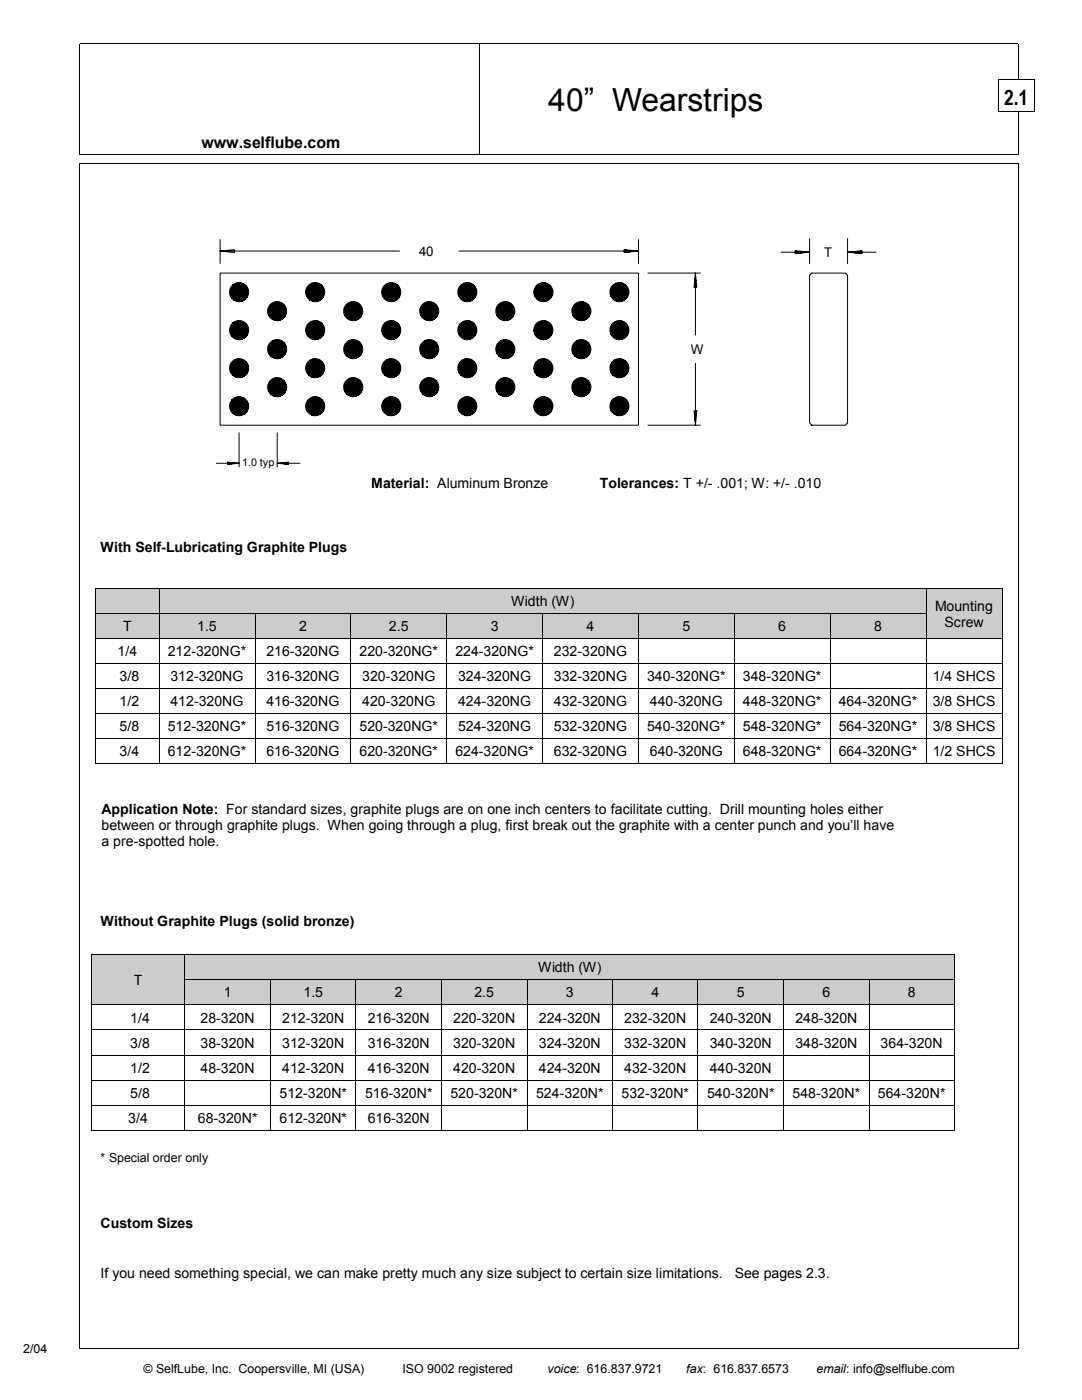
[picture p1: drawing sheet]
<svg xmlns="http://www.w3.org/2000/svg" width="216mm" height="279mm" viewBox="0 0 216 279" stroke-linecap="round" stroke-linejoin="round" font-family="sans-serif">
<defs><g id="words">
<text font-size="6.3" x="109.4" y="22.1">40” Wearstrips</text>
<text font-size="4.2" x="200.3" y="21">2.1</text>
<text font-size="3.2" x="40.2" y="29.5">www.selflube.com</text>
<g font-size="2.8">
<text x="74" y="97.4">Material: Aluminum Bronze</text>
<text x="119.7" y="97.4">Tolerances: T +/- .001; W: +/- .010</text>
<text x="20.1" y="110.1">With Self-Lubricating Graphite Plugs</text>
<text x="24.6" y="125.9">T</text>
<text x="39.3" y="125.9">1.5</text>
<text x="59.7" y="125.9">2</text>
<text x="77.6" y="125.9">2.5</text>
<text x="97.9" y="125.9">3</text>
<text x="102" y="121">Width (W)</text>
<text x="117.1" y="125.9">4</text>
<text x="136.2" y="125.9">5</text>
<text x="155.3" y="125.9">6</text>
<text x="174.4" y="125.9">8</text>
<text x="186.6" y="121.9">Mounting</text>
<text x="188.5" y="125.1">Screw</text>
<text x="23.5" y="130.9">1/4</text>
<text x="33.5" y="130.9">212-320NG*</text>
<text x="53.1" y="130.9">216-320NG</text>
<text x="71.7" y="130.9">220-320NG*</text>
<text x="90.9" y="130.9">224-320NG*</text>
<text x="110.5" y="130.9">232-320NG</text>
<text x="23.9" y="135.9">3/8</text>
<text x="34" y="135.9">312-320NG</text>
<text x="53.1" y="135.9">316-320NG</text>
<text x="72.3" y="135.9">320-320NG</text>
<text x="91.4" y="135.9">324-320NG</text>
<text x="110.5" y="135.9">332-320NG</text>
<text x="129.1" y="135.9">340-320NG*</text>
<text x="148.3" y="135.9">348-320NG*</text>
<text x="186.1" y="135.9">1/4 SHCS</text>
<text x="23.9" y="140.9">1/2</text>
<text x="34" y="140.9">412-320NG</text>
<text x="53.1" y="140.9">416-320NG</text>
<text x="72.3" y="140.9">420-320NG</text>
<text x="91.4" y="140.9">424-320NG</text>
<text x="110.5" y="140.9">432-320NG</text>
<text x="129.7" y="140.9">440-320NG</text>
<text x="148.3" y="140.9">448-320NG*</text>
<text x="167.4" y="140.9">464-320NG*</text>
<text x="186.1" y="140.9">3/8 SHCS</text>
<text x="23.9" y="145.9">5/8</text>
<text x="33.5" y="145.9">512-320NG*</text>
<text x="53.1" y="145.9">516-320NG</text>
<text x="71.7" y="145.9">520-320NG*</text>
<text x="91.4" y="145.9">524-320NG</text>
<text x="110.5" y="145.9">532-320NG</text>
<text x="129.1" y="145.9">540-320NG*</text>
<text x="148.3" y="145.9">548-320NG*</text>
<text x="167.4" y="145.9">564-320NG*</text>
<text x="186.1" y="145.9">3/8 SHCS</text>
<text x="23.9" y="150.9">3/4</text>
<text x="33.5" y="150.9">612-320NG*</text>
<text x="53.1" y="150.9">616-320NG</text>
<text x="71.7" y="150.9">620-320NG*</text>
<text x="90.9" y="150.9">624-320NG*</text>
<text x="110.5" y="150.9">632-320NG</text>
<text x="129.7" y="150.9">640-320NG</text>
<text x="148.3" y="150.9">648-320NG*</text>
<text x="167.4" y="150.9">664-320NG*</text>
<text x="186.1" y="150.9">1/2 SHCS</text>
<text x="20.3" y="162.5">Application Note: For standard sizes, graphite plugs are on one inch centers to facilitate cutting. Drill mounting holes either</text>
<text x="20.3" y="165.7">between or through graphite plugs. When going through a plug, first break out the graphite with a center punch and you’ll have</text>
<text x="20.3" y="168.9">a pre-spotted hole.</text>
<text x="20.1" y="184.7">Without Graphite Plugs (solid bronze)</text>
<text x="26.7" y="196.6">T</text>
<text x="107.4" y="194">Width (W)</text>
<text x="44.6" y="199.1">1</text>
<text x="60.6" y="199.1">1.5</text>
<text x="78.8" y="199.1">2</text>
<text x="94.7" y="199.1">2.5</text>
<text x="112.9" y="199.1">3</text>
<text x="130" y="199.1">4</text>
<text x="147" y="199.1">5</text>
<text x="164.1" y="199.1">6</text>
<text x="181.1" y="199.1">8</text>
<text x="26" y="204.1">1/4</text>
<text x="26" y="209.1">3/8</text>
<text x="40" y="204.1">28-320N</text>
<text x="40" y="209.1">38-320N</text>
<text x="56.3" y="204.1">212-320N</text>
<text x="56.3" y="209.1">312-320N</text>
<text x="73.4" y="204.1">216-320N</text>
<text x="73.4" y="209.1">316-320N</text>
<text x="90.4" y="204.1">220-320N</text>
<text x="90.4" y="209.1">320-320N</text>
<text x="107.5" y="204.1">224-320N</text>
<text x="107.5" y="209.1">324-320N</text>
<text x="124.6" y="204.1">232-320N</text>
<text x="124.6" y="209.1">332-320N</text>
<text x="141.6" y="204.1">240-320N</text>
<text x="141.6" y="209.1">340-320N</text>
<text x="158.7" y="204.1">248-320N</text>
<text x="158.7" y="209.1">348-320N</text>
<text x="175.7" y="209.1">364-320N</text>
<text x="26" y="214.1">1/2</text>
<text x="40" y="214.1">48-320N</text>
<text x="56.3" y="214.1">412-320N</text>
<text x="73.4" y="214.1">416-320N</text>
<text x="90.4" y="214.1">420-320N</text>
<text x="107.5" y="214.1">424-320N</text>
<text x="124.6" y="214.1">432-320N</text>
<text x="141.6" y="214.1">440-320N</text>
<text x="26" y="219.2">5/8</text>
<text x="55.8" y="219.2">512-320N*</text>
<text x="72.8" y="219.2">516-320N*</text>
<text x="89.9" y="219.2">520-320N*</text>
<text x="107" y="219.2">524-320N*</text>
<text x="124" y="219.2">532-320N*</text>
<text x="141.1" y="219.2">540-320N*</text>
<text x="158.2" y="219.2">548-320N*</text>
<text x="175.2" y="219.2">564-320N*</text>
<text x="25.6" y="224.2">3/4</text>
<text x="39.5" y="224.2">68-320N*</text>
<text x="55.8" y="224.2">612-320N*</text>
<text x="73.4" y="224.2">616-320N</text>
<text x="20.1" y="245">Custom Sizes</text>
<text x="20.1" y="255.1">If you need something special, we can make pretty much any size subject to certain size limitations.</text>
<text x="146.6" y="255.1">See pages 2.3.</text>
</g>
<g font-size="2.7">
<text x="83.6" y="51.1">40</text>
<text x="164.4" y="51.3">T</text>
<text x="137.8" y="70.6">W</text>
</g>
<g font-size="2.5">
<text x="20.1" y="231.9">* Special order only</text>
<text x="4.6" y="270">2/04</text>
<text x="28.6" y="273.9">© SelfLube, Inc. Coopersville, MI (USA)</text>
<text x="80.3" y="273.9">ISO 9002 registered</text>
<text x="109.2" y="273.9">voice: 616.837.9721</text>
<text x="136.9" y="273.9">fax: 616.837.6573</text>
<text x="162.9" y="273.9">email: info@selflube.com</text>
</g>
<text font-size="2.1" x="48.3" y="93">1.0 typ</text>
</g></defs>
<path d="M15.9 8.7h187.3M15.9 8.8v22M95.6 8.8v22M203.2 8.8v22M15.9 30.9h187.3" fill="none" stroke="#000" stroke-width=".2"/>
<g fill="#fff">
<path d="M27.9 25.4h52.3v4.1h-52.3z"/>
<path d="M15.9 269.9h187.3v6.3h-187.3z"/>
<path d="M3.6 266.7h7.1v4h-7.1z"/>
</g>
<path d="M15.9 32.6h187.3M15.9 32.5v236.6M203.2 32.5v236.6M15.9 269h187.3" fill="none" stroke="#000" stroke-width=".2"/>
<g fill="#ccc">
<path d="M19 117.5h12.7v4.9h-12.7z"/>
<path d="M31.7 117.5h153.1v4.9h-153.1z"/>
<path d="M19 122.4h12.7v5h-12.7z"/>
<path d="M31.7 122.4h19.2v5h-19.2z"/>
<path d="M50.9 122.4h19.1v5h-19.1z"/>
<path d="M70 122.4h19.1v5h-19.1z"/>
<path d="M89.1 122.4h19.2v5h-19.2z"/>
<path d="M108.3 122.4h19.1v5h-19.1z"/>
<path d="M127.4 122.4h19.1v5h-19.1z"/>
</g>
<g fill="#fff">
<path d="M19 132.4h12.7v5h-12.7z"/>
<path d="M31.7 132.4h19.2v5h-19.2z"/>
<path d="M50.9 132.4h19.1v5h-19.1z"/>
<path d="M70 132.4h19.1v5h-19.1z"/>
<path d="M89.1 132.4h19.2v5h-19.2z"/>
<path d="M108.3 132.4h19.1v5h-19.1z"/>
<path d="M127.4 132.4h19.1v5h-19.1z"/>
<path d="M184.8 132.4h15.2v5h-15.2z"/>
<path d="M19 137.4h12.7v5h-12.7z"/>
<path d="M31.7 137.4h19.2v5h-19.2z"/>
<path d="M50.9 137.4h19.1v5h-19.1z"/>
<path d="M70 137.4h19.1v5h-19.1z"/>
<path d="M89.1 137.4h19.2v5h-19.2z"/>
<path d="M108.3 137.4h19.1v5h-19.1z"/>
<path d="M127.4 137.4h19.1v5h-19.1z"/>
<path d="M184.8 137.4h15.2v5h-15.2z"/>
<path d="M19 142.4h12.7v5h-12.7z"/>
<path d="M31.7 142.4h19.2v5h-19.2z"/>
<path d="M50.9 142.4h19.1v5h-19.1z"/>
<path d="M70 142.4h19.1v5h-19.1z"/>
<path d="M89.1 142.4h19.2v5h-19.2z"/>
<path d="M108.3 142.4h19.1v5h-19.1z"/>
<path d="M127.4 142.4h19.1v5h-19.1z"/>
<path d="M184.8 142.4h15.2v5h-15.2z"/>
<path d="M19 147.4h12.7v5h-12.7z"/>
<path d="M31.7 147.4h19.2v5h-19.2z"/>
<path d="M50.9 147.4h19.1v5h-19.1z"/>
<path d="M70 147.4h19.1v5h-19.1z"/>
<path d="M89.1 147.4h19.2v5h-19.2z"/>
<path d="M108.3 147.4h19.1v5h-19.1z"/>
<path d="M127.4 147.4h19.1v5h-19.1z"/>
<path d="M184.8 147.4h15.2v5h-15.2z"/>
</g>
<path d="M184.8 117.5h15.2v9.9h-15.2z" fill="#ccc"/>
<g fill="#fff">
<path d="M19 127.4h12.7v5h-12.7z"/>
<path d="M31.7 127.4h19.2v5h-19.2z"/>
<path d="M50.9 127.4h19.1v5h-19.1z"/>
<path d="M70 127.4h19.1v5h-19.1z"/>
<path d="M89.1 127.4h19.2v5h-19.2z"/>
<path d="M108.3 127.4h19.1v5h-19.1z"/>
<path d="M127.4 127.4h19.1v5h-19.1z"/>
<path d="M184.8 127.4h15.2v5h-15.2z"/>
</g>
<path d="M146.5 122.4h19.2v5h-19.2z" fill="#ccc"/>
<g fill="#fff">
<path d="M146.5 127.4h19.2v5h-19.2z"/>
<path d="M146.5 132.4h19.2v5h-19.2z"/>
<path d="M146.5 137.4h19.2v5h-19.2z"/>
<path d="M146.5 142.4h19.2v5h-19.2z"/>
<path d="M146.5 147.4h19.2v5h-19.2z"/>
</g>
<path d="M165.7 122.4h19.1v5h-19.1z" fill="#ccc"/>
<g fill="#fff">
<path d="M165.7 127.4h19.1v5h-19.1z"/>
<path d="M165.7 132.4h19.1v5h-19.1z"/>
<path d="M165.7 137.4h19.1v5h-19.1z"/>
<path d="M165.7 142.4h19.1v5h-19.1z"/>
<path d="M165.7 147.4h19.1v5h-19.1z"/>
</g>
<g fill="none" stroke="#000" stroke-width=".2">
<path d="M19 117.5h181M19.1 117.6v34.7M31.7 117.6v4.8M184.8 117.6v4.8M200 117.6v34.7M19.1 122.4h165.7M19.1 132.4h180.8M19.1 137.4h180.8M19.1 127.4h180.8M31.7 122.5v4.9M31.7 127.5v4.9M31.7 132.4v5"/>
<path d="M31.7 137.5v4.9M50.9 122.5v4.9M50.9 127.5v4.9M50.9 132.4v5M50.9 137.5v4.9M70 122.5v4.9M70 127.5v4.9M70 132.4v5M70 137.5v4.9M89.1 122.5v4.9M89.1 127.5v4.9M89.1 132.4v5"/>
<path d="M89.1 137.5v4.9M108.3 122.5v4.9M108.3 127.5v4.9M108.3 132.4v5M108.3 137.5v4.9M127.4 122.5v4.9M127.4 127.5v4.9M127.4 132.4v5M127.4 137.5v4.9M146.5 122.5v4.9M146.5 127.5v4.9M146.5 132.4v5"/>
<path d="M146.5 137.5v4.9M165.7 122.5v4.9M165.7 127.5v4.9M165.7 132.4v5M165.7 137.5v4.9M184.8 122.5v4.9M184.8 127.5v4.9M184.8 132.4v5M184.8 137.5v4.9M19 152.4h181M19.1 142.4h180.8M19.1 147.4h180.8"/>
<path d="M31.7 142.5v4.8M31.7 147.4v4.9M50.9 142.5v4.8M50.9 147.4v4.9M70 142.5v4.8M70 147.4v4.9M89.1 142.5v4.8M89.1 147.4v4.9M108.3 142.5v4.8M108.3 147.4v4.9M127.4 142.5v4.8M127.4 147.4v4.9"/>
<path d="M146.5 142.5v4.8M146.5 147.4v4.9M165.7 142.5v4.8M165.7 147.4v4.9M184.8 142.5v4.8M184.8 147.4v4.9"/>
</g>
<g fill="#ccc">
<path d="M36.9 190.5h153.6v5h-153.6z"/>
<path d="M36.9 195.5h17v5h-17z"/>
<path d="M53.9 195.5h17.1v5h-17.1z"/>
<path d="M71 195.5h17.1v5h-17.1z"/>
<path d="M88.1 195.5h17.1v5h-17.1z"/>
<path d="M105.2 195.5h17v5h-17z"/>
<path d="M122.2 195.5h17.1v5h-17.1z"/>
<path d="M156.4 195.5h17v5h-17z"/>
<path d="M173.4 195.5h17.1v5h-17.1z"/>
</g>
<g fill="#fff">
<path d="M18.2 200.5h18.7v5h-18.7z"/>
<path d="M36.9 200.5h17v5h-17z"/>
<path d="M53.9 200.5h17.1v5h-17.1z"/>
<path d="M71 200.5h17.1v5h-17.1z"/>
<path d="M88.1 200.5h17.1v5h-17.1z"/>
<path d="M105.2 200.5h17v5h-17z"/>
<path d="M122.2 200.5h17.1v5h-17.1z"/>
<path d="M156.4 200.5h17v5h-17z"/>
<path d="M173.4 200.5h17.1v5h-17.1z"/>
<path d="M18.2 205.5h18.7v5.1h-18.7z"/>
<path d="M36.9 205.5h17v5.1h-17z"/>
<path d="M53.9 205.5h17.1v5.1h-17.1z"/>
<path d="M71 205.5h17.1v5.1h-17.1z"/>
<path d="M88.1 205.5h17.1v5.1h-17.1z"/>
<path d="M105.2 205.5h17v5.1h-17z"/>
<path d="M122.2 205.5h17.1v5.1h-17.1z"/>
<path d="M156.4 205.5h17v5.1h-17z"/>
<path d="M173.4 205.5h17.1v5.1h-17.1z"/>
<path d="M18.2 210.6h18.7v5h-18.7z"/>
<path d="M36.9 210.6h17v5h-17z"/>
<path d="M53.9 210.6h17.1v5h-17.1z"/>
<path d="M71 210.6h17.1v5h-17.1z"/>
<path d="M88.1 210.6h17.1v5h-17.1z"/>
<path d="M105.2 210.6h17v5h-17z"/>
<path d="M122.2 210.6h17.1v5h-17.1z"/>
<path d="M156.4 210.6h17v5h-17z"/>
<path d="M173.4 210.6h17.1v5h-17.1z"/>
</g>
<g fill="#ccc">
<path d="M18.2 190.5h18.7v10h-18.7z"/>
<path d="M139.3 195.5h17.1v5h-17.1z"/>
</g>
<g fill="#fff">
<path d="M139.3 200.5h17.1v5h-17.1z"/>
<path d="M139.3 205.5h17.1v5.1h-17.1z"/>
<path d="M139.3 210.6h17.1v5h-17.1z"/>
<path d="M18.2 220.6h18.7v5.1h-18.7z"/>
<path d="M36.9 220.6h17v5.1h-17z"/>
<path d="M53.9 220.6h17.1v5.1h-17.1z"/>
<path d="M71 220.6h17.1v5.1h-17.1z"/>
<path d="M88.1 220.6h17.1v5.1h-17.1z"/>
<path d="M105.2 220.6h17v5.1h-17z"/>
<path d="M122.2 220.6h17.1v5.1h-17.1z"/>
<path d="M139.3 220.6h17.1v5.1h-17.1z"/>
<path d="M156.4 220.6h17v5.1h-17z"/>
<path d="M173.4 220.6h17.1v5.1h-17.1z"/>
<path d="M18.2 215.6h18.7v5h-18.7z"/>
<path d="M36.9 215.6h17v5h-17z"/>
<path d="M53.9 215.6h17.1v5h-17.1z"/>
<path d="M71 215.6h17.1v5h-17.1z"/>
<path d="M88.1 215.6h17.1v5h-17.1z"/>
<path d="M105.2 215.6h17v5h-17z"/>
<path d="M122.2 215.6h17.1v5h-17.1z"/>
<path d="M139.3 215.6h17.1v5h-17.1z"/>
<path d="M156.4 215.6h17v5h-17z"/>
<path d="M173.4 215.6h17.1v5h-17.1z"/>
</g>
<g fill="none" stroke="#000" stroke-width=".2">
<path d="M18.2 190.5h172.3M18.3 190.6v35M36.9 190.6v4.9h153.5M36.9 195.6v4.9M53.9 195.6v4.9M71 195.6v4.9M88.1 195.6v4.9M105.2 195.6v4.9M122.2 195.6v4.9M139.3 195.6v4.9M156.4 195.6v4.9M173.4 195.6v4.9"/>
<path d="M190.5 190.6v35M18.3 200.5h172.1M18.3 205.5h172.1M18.3 210.6h172.1M18.3 215.6h172.1M36.9 200.6v4.9M36.9 205.6v5M36.9 210.7v4.9M36.9 215.7v4.9M53.9 200.6v4.9M53.9 205.6v5M53.9 210.7v4.9"/>
<path d="M53.9 215.7v4.9M71 200.6v4.9M71 205.6v5M71 210.7v4.9M71 215.7v4.9M88.1 200.6v4.9M88.1 205.6v5M88.1 210.7v4.9M88.1 215.7v4.9M105.2 200.6v4.9M105.2 205.6v5M105.2 210.7v4.9"/>
<path d="M105.2 215.7v4.9M122.2 200.6v4.9M122.2 205.6v5M122.2 210.7v4.9M122.2 215.7v4.9M139.3 200.6v4.9M139.3 205.6v5M139.3 210.7v4.9M139.3 215.7v4.9M156.4 200.6v4.9M156.4 205.6v5M156.4 210.7v4.9"/>
<path d="M156.4 215.7v4.9M173.4 200.6v4.9M173.4 205.6v5M173.4 210.7v4.9M173.4 215.7v4.9M18.2 225.7h172.3M18.3 220.6h172.1M36.9 220.7v4.9M53.9 220.7v4.9M71 220.7v4.9M88.1 220.7v4.9M105.2 220.7v4.9"/>
<path d="M122.2 220.7v4.9M139.3 220.7v4.9M156.4 220.7v4.9M173.4 220.7v4.9"/>
</g>
<g fill="#fff">
<path d="M19 106.3h62v6.4h-62z"/>
<path d="M19.2 158.8h162.6v12.6h-162.6z"/>
<path d="M19 181h65.8v6.3h-65.8z"/>
</g>
<g fill="none" stroke="#000" stroke-width=".2">
<path d="M43.9 54.5h83.5v30.4h-83.5zM43.9 47.8v4.8M43.9 50.1h35.8M45.8 58.3h3.8M45.8 58.1h3.8M45.8 58.2h3.8M45.8 58.4h3.8M45.8 58h3.8M45.8 58.5h3.8M45.9 57.9h3.6M45.9 57.9h3.7M45.9 58.6h3.7"/>
<path d="M45.9 58.7h3.7M45.9 58.8h3.6M45.9 57.8h3.6M45.9 58.9h3.6M46 57.7h3.5M46 59h3.4M46 57.6h3.5M46 57.6h3.4M46 57.5h3.4M46 59.1h3.4M46.1 57.4h3.3M46.1 59.2h3.3"/>
<path d="M46.1 57.4h3.2M46.1 59.2h3.2M46.1 57.3h3.2M46.1 59.3h3.2M46.1 59.4h3.2M46.2 59.4h3M46.2 57.2h3.1M46.2 57.2h3M46.2 59.5h2.9M46.3 57.1h2.9M46.3 59.6h2.8M46.4 57h2.7"/>
<path d="M46.4 59.6h2.6M46.4 57h2.6M46.4 59.7h2.6M46.4 56.9h2.6M46.5 56.9h2.4M46.5 59.8h2.5M46.5 56.8h2.4M46.5 59.8h2.4M46.6 56.8h2.2M46.6 59.8h2.2M46.7 59.9h2M46.7 56.7h2"/>
<path d="M46.8 50.4l-2.9-.3 2.9-.3v.6M49.2 59.5h-3M49.5 58.9l-3.6 .1M61 58.3h3.8M61 58.1h3.7M61 58.2h3.8M61 58.4h3.8M61 58h3.7M61 58.5h3.8M61 57.9h3.7M61 58.6h3.7M61 58.7h3.7"/>
<path d="M61.1 57.9h3.6M61.1 58.8h3.6M61.1 57.8h3.6M61.1 58.9h3.6M61.1 57.7h3.6M61.1 59h3.5M61.2 57.6h3.4M61.2 59.1h3.4M61.2 57.5h3.4M61.2 57.4h3.3M61.2 59.2h3.4M61.3 57.3h3.2"/>
<path d="M61.3 59.2h3.2M61.3 59.3h3.2M61.3 59.4h3.2M61.3 57.2h3.1M61.3 59.4h3.1M61.4 57.2h3M61.4 59.5h2.9M61.4 57.1h3M61.5 57.1h2.8M61.5 59.6h2.7M61.5 57h2.8M61.6 59.6h2.6"/>
<path d="M61.6 57h2.6M61.6 56.9h2.6M61.6 59.7h2.6M61.7 56.9h2.4M61.7 59.8h2.4M61.7 56.8h2.3M61.8 56.8h2.2M61.8 59.8h2.2M61.8 59.9h2.1M61.9 56.7h2M64.4 59.5h-3M76.2 58.3h3.7"/>
<path d="M76.2 58.3h3.8M76.2 58.1h3.7M76.2 58.2h3.7M76.2 58.4h3.8M76.2 58.4h3.7M76.2 58h3.7M76.2 58.5h3.7M76.2 57.9h3.7M76.2 58.6h3.7M76.2 58.7h3.7M76.2 58.8h3.7M76.3 57.8h3.6"/>
<path d="M76.3 58.8h3.6M76.3 58.9h3.5M76.3 59h3.5M76.3 57.7h3.6M76.3 57.6h3.5M76.3 57.7h3.5M76.3 59.1h3.5M76.4 57.5h3.4M76.4 59.2h3.4M76.4 57.4h3.3M76.4 59.2h3.3M76.5 57.3h3.2"/>
<path d="M76.5 59.3h3.2M76.5 57.3h3.1M76.5 57.2h3.1M76.6 57.2h3M76.6 57.1h2.9M76.6 59.5h2.9M76.7 57.1h2.8M76.7 57h2.7M76.7 59.6h2.7M76.8 57h2.6M76.8 59.6h2.6M76.8 56.9h2.5"/>
<path d="M76.8 59.7h2.6M76.8 56.9h2.4M76.9 59.8h2.4M76.9 56.8h2.3M76.9 59.8h2.3M77 56.8h2.1M77 59.8h2.2M77 59.9h2.1M77.1 56.7h2M79.5 59.5h-2.9M79.6 59.5h-3M79.6 59.4h-3.1"/>
<path d="M79.7 59.4h-3.2M79.7 59.3h-3.2M79.8 59.1h-3.4M91.4 58.2h3.7M91.4 58.3h3.7M91.4 58h3.7M91.4 58.1h3.7M91.4 58.5h3.7M91.4 58.4h3.7M91.4 57.9h3.7M91.4 58.6h3.7M91.4 58.7h3.7"/>
<path d="M91.4 58.8h3.7M91.4 57.8h3.7M91.5 57.7h3.5M91.5 58.9h3.5M91.5 59h3.5M91.5 57.6h3.5M91.5 59.1h3.5M91.5 57.5h3.5M91.5 57.5h3.4M91.5 59.1h3.4M91.6 57.4h3.3M91.6 59.2h3.3"/>
<path d="M91.6 50.1h35.8M91.6 57.3h3.2M91.6 59.3h3.3M91.7 57.3h3.1M91.7 59.4h3.1M91.7 57.2h3.1M91.8 59.5h2.9M91.8 57.1h2.9M91.9 59.6h2.7M91.9 57h2.7M91.9 56.9h2.6M91.9 59.7h2.6"/>
<path d="M92 56.9h2.4M92 59.8h2.5M92.1 56.8h2.3M92.1 59.8h2.3M92.1 59.8h2.2M92.2 56.8h2.1M92.2 59.9h2M94.7 59.5h-2.9M94.7 59.5h-3M95 58.8l-3.6 .1M106.5 58.3h3.8M106.5 58.1h3.8"/>
<path d="M106.5 58.2h3.8M106.5 58.4h3.8M106.6 58h3.7M106.6 58.1h3.7M106.6 58.5h3.7M106.6 57.9h3.6M106.6 57.9h3.7M106.6 58.6h3.7M106.6 58.7h3.7M106.6 58.8h3.7M106.6 58.8h3.6M106.6 57.8h3.6"/>
<path d="M106.6 58.9h3.6M106.7 57.7h3.5M106.7 59h3.5M106.7 57.6h3.5M106.7 57.5h3.4M106.7 59.1h3.4M106.7 59.2h3.4M106.8 57.4h3.3M106.8 57.4h3.2M106.8 59.2h3.3M106.8 57.3h3.2M106.8 59.3h3.3"/>
<path d="M106.9 57.2h3.1M106.9 57.2h3M107 59.5h2.8M107 57.1h2.9M107.1 59.6h2.7M107.1 57h2.7M107.1 59.6h2.6M107.1 57h2.6M107.1 56.9h2.6M107.1 59.7h2.6M107.2 56.9h2.4M107.2 59.8h2.5"/>
<path d="M107.3 56.8h2.3M107.3 59.8h2.3M107.3 59.8h2.2M107.3 56.8h2.2M107.4 59.9h2M109.9 59.5h-2.9M109.9 59.5h-3M110 59.4h-3.1M110 59.3h-3.2M110.2 58.9l-3.6 .1M121.7 58.2h3.8M121.7 58.3h3.8"/>
<path d="M121.7 58h3.7M121.7 58h3.8M121.7 58.1h3.8M121.7 58.5h3.8M121.7 58.4h3.8M121.8 57.9h3.6M121.8 58.6h3.7M121.8 58.5h3.7M121.8 57.8l3.6 .1M121.8 58.7h3.6M121.8 58.8h3.6M121.8 58.7h3.7"/>
<path d="M121.8 57.8h3.6M121.8 57.7h3.6M121.8 58.9h3.6M121.8 59h3.5M121.9 57.6h3.5M121.9 59.1h3.4M121.9 57.5h3.4M121.9 57.6h3.4M121.9 57.4h3.3M121.9 59.2h3.4M122 57.3h3.2M122 59.2h3.2"/>
<path d="M122 59.3h3.2M122 59.4h3.2M122 57.2h3.1M122 59.4h3.1M122.1 57.2h3M122.1 59.5h2.9M122.2 57.1h2.9M122.2 59.6h2.8M122.2 57h2.8M122.3 59.6h2.6M122.3 57h2.6M122.3 56.9h2.6"/>
<path d="M122.3 59.7h2.6M122.4 56.9h2.4M122.4 59.8h2.4M122.4 56.8h2.3M122.5 56.8h2.2M122.5 59.8h2.2M122.6 59.9h2M124.5 49.8l2.9 .3-2.9 .3zM124.5 50h2.1M125.1 59.5h-3M125.4 58.8l-3.6 .1M126.9 50.2h-2.4"/>
<path d="M127.4 47.8v4.8M127.4 50.1h-2.9M129.3 54.5h10.4M138.8 54.5l.2 2.8h-.5zM138.8 54.5v12.3M155.9 50.3h5.6M158.7 50l2.8 .3-2.8 .3v-.6M158.7 50.3h2.3M158.7 50.4h2.1M161.2 50.4h-2.5M161.5 47.6v5M169.1 50.3l2.9-.3v.6z"/>
<path d="M169.1 54.9v29.5M169.1 50.4h2.9M169.1 47.6v5M169.1 50.3h5.7M169.1 54.9l-.4-.4h-6.7l-.5 .4v29.5l.5 .5h6.7l.4-.5M169.4 50.4h2.6M169.7 50.3h2.3M169.9 50.4h2.1M45.8 65.8h3.8M45.8 65.9h3.8M45.8 73.5h3.8M45.8 73.6h3.8"/>
<path d="M45.8 65.7h3.8M45.8 66h3.8M45.8 73.4h3.8M45.8 73.7h3.8M45.8 65.6h3.8M45.8 66.1h3.8M45.8 66.2h3.8M45.8 73.2h3.8M45.8 73.3h3.8M45.8 73.8h3.8M45.9 65.5h3.6M45.9 65.5h3.7"/>
<path d="M45.9 66.2h3.7M45.9 66.3h3.7M45.9 73.1h3.7M45.9 73.2h3.7M45.9 66.3h3.6M45.9 66.4h3.6M45.9 73h3.6M45.9 73.9h3.6M45.9 65.4h3.6M45.9 66.5h3.6M45.9 72.9h3.6M45.9 74h3.6"/>
<path d="M46 65.3h3.5M46 66.6h3.4M46 72.8h3.4M46 74.1h3.5M46 65.2l3.5 .1M46 74.2h3.5M46 65.2h3.4M46 66.7h3.4M46 72.7h3.4M46 74.2h3.4M46 65.1h3.4M46 65l3.4 .1"/>
<path d="M46 74.4h3.4M46.1 65h3.3M46.1 66.8h3.3M46.1 72.6h3.3M46.1 65h3.2M46.1 66.9h3.2M46.1 72.5h3.2M46.1 74.5h3.2M46.1 64.9h3.2M46.2 64.9h3.1M46.2 67h3.1M46.2 72.4l3.1 .1"/>
<path d="M46.2 80h3M46.2 72.4h3M46.2 74.6h3.1M46.2 64.8h3M46.2 67h3M46.2 79.9h3M46.2 72.3h3M46.2 74.6h3M46.2 79.9h2.9M46.2 74.7h3M46.3 67.1h2.8M46.3 64.7h2.9"/>
<path d="M46.3 79.8h2.8M46.3 72.2h2.8M46.3 74.7h2.9M46.3 64.7h2.8M46.3 67.2h2.8M46.3 74.8h2.8M46.4 64.6h2.7M46.4 79.8h2.7M46.4 74.8h2.7M46.4 67.2h2.6M46.4 64.6h2.6M46.4 79.7h2.6"/>
<path d="M46.4 72.2h2.6M46.4 74.9h2.6M46.4 64.5h2.6M46.4 74.9h2.5M46.5 64.5h2.4M46.5 67.3h2.5M46.5 72.1h2.5M46.5 79.7h2.5M46.5 79.6h2.4M46.5 75h2.4M46.5 64.4h2.3M46.5 67.4h2.4"/>
<path d="M46.6 79.6h2.3M46.6 72h2.3M46.6 75h2.2M46.6 64.4h2.2M46.6 67.4h2.2M46.6 71.9h2.2M46.7 79.5h2.1M46.7 67.5h2M46.7 75.1h2.1M46.7 64.3h2M46.7 71.9h2M49.1 72.2h-2.7"/>
<path d="M49.1 72.3h-2.9M49.2 67.1h-3M49.3 66.9h-3.2M49.3 74.4h-3.2M49.4 74.3h-3.4M49.6 73.9h-3.7M53.4 62h3.8M53.4 62.1h3.8M53.4 77.3h3.8M53.4 77.4h3.8M53.4 69.4h3.7M53.4 69.5h3.8"/>
<path d="M53.4 69.6h3.8M53.4 69.8h3.8M53.4 61.8h3.7M53.4 61.9h3.7M53.4 61.9h3.8M53.4 62.2h3.8M53.4 62.3h3.8M53.4 77.1h3.8M53.4 77.2h3.8M53.4 77.5h3.8M53.4 77.5h3.7M53.4 77.6h3.7"/>
<path d="M53.4 69.9h3.7M53.4 62.4h3.8M53.4 77h3.8M53.4 77.7h3.7M53.4 70h3.7M53.5 61.7h3.6M53.5 62.5h3.7M53.5 62.5h3.6M53.5 76.9h3.6M53.5 77h3.7M53.5 77.7h3.6M53.5 69.2h3.6"/>
<path d="M53.5 69.3h3.6M53.5 70.1h3.6M53.5 61.6h3.6M53.5 62.6h3.6M53.5 62.7h3.6M53.5 76.7h3.6M53.5 76.8h3.6M53.5 70.2h3.6M53.5 62.8h3.5M53.5 77.8h3.6M53.5 69.1h3.6M53.5 70.3h3.6"/>
<path d="M53.5 61.5h3.6M53.5 76.6h3.5M53.5 77.9h3.6M53.5 70.4h3.5M53.6 61.4l3.5 .1M53.6 62.8h3.4M53.6 76.6h3.4M53.6 77.9h3.5M53.6 78h3.5M53.6 69h3.4M53.6 69h3.5M53.6 70.4h3.4"/>
<path d="M53.6 61.4h3.4M53.6 76.5h3.4M53.6 78h3.4M53.6 68.9h3.4M53.6 70.5h3.4M53.6 61.3h3.4M53.6 62.9h3.4M53.6 78.1h3.4M53.6 68.8l3.4 .1M53.6 61.2h3.3M53.6 76.4h3.4M53.6 70.6h3.3"/>
<path d="M53.7 61.2h3.2M53.7 63h3.3M53.7 78.2h3.2M53.7 63h3.2M53.7 76.3h3.2M53.7 76.4h3.3M53.7 78.3h3.2M53.7 68.7h3.2M53.7 70.7h3.2M53.7 61.1h3.2M53.7 63.1h3.2M53.7 70.8h3.2"/>
<path d="M53.8 76.2h3.1M53.8 78.4h3M53.8 61h3M53.8 76.2h3M53.8 68.6h3M53.8 70.8l-.3-.6-.1-.8 .5-1a1.96 1.96 0 0 1 1.8-.6l.9 .5 .5 .8 .1 .9-.4 .8M53.8 76.1h3M53.8 70.9h3M53.8 76.1h2.9M53.8 63.3h2.9M53.8 78.5h3M53.9 60.9h2.9"/>
<path d="M53.9 68.5h2.8M53.9 70.9h2.8M53.9 76h2.8M53.9 78.5h2.8M53.9 60.9h2.8M53.9 68.4h2.8M53.9 60.8h2.8M53.9 63.4h2.8M53.9 71h2.8M54 76h2.6M54 63.4h2.6M54 78.6h2.6"/>
<path d="M54 68.3h2.6M54 71h2.7M54 60.8h2.6M54 75.9h2.6M54 63.5h2.6M54 78.7h2.6M54 60.7h2.5M54 78.7h2.5M54 71.1h2.6M54.1 60.7h2.4M54.1 75.9h2.5M54.1 68.3h2.4"/>
<path d="M54.1 71.1h2.4M54.1 63.5h2.4M54.1 75.8h2.4M54.1 78.8h2.4M54.1 71.2h2.4M54.1 71.2l1.1 .4 .8-.2M54.1 60.6h2.3M54.1 63.6h2.4M54.2 68.2h2.2M54.2 75.8h2.3M54.2 60.6h2.2M54.2 78.8h2.2"/>
<path d="M54.2 71.2h2.2M54.2 63.6h2.2M54.3 75.7h2M54.3 71.3h2M54.3 63.7h2M54.3 78.8h2M56.7 78.5l-2.8 .1M56.7 63.3h-2.9M56.8 63.2l-3 .1M56.8 70.8l-.8 .6M56.8 70.8h-3l.3 .4M56.8 63.2h-3"/>
<path d="M56.9 63.1l-3.2 .1M56.9 78.3h-3.2M56.9 68.8h-3.3M56.9 70.6h-3.2M57.1 70.3h-3.6M61 65.8h3.8M61 65.9h3.8M61 73.5h3.8M61 73.6h3.8M61 65.7h3.7M61 66h3.8M61 73.4h3.8"/>
<path d="M61 73.7h3.7M61 65.6h3.7M61 66.1h3.8M61 66.2h3.7M61 73.2h3.7M61 73.3h3.8M61 73.8h3.7M61 65.5h3.7M61 66.3h3.7M61 73.1h3.7M61.1 65.4h3.6M61.1 66.4h3.6"/>
<path d="M61.1 73h3.6M61.1 73.1h3.6M61.1 74h3.6M61.1 66.5h3.6M61.1 72.9h3.6M61.1 65.3h3.6M61.1 66.5h3.5M61.1 74.1h3.6M61.1 66.6h3.5M61.1 72.8h3.5M61.2 65.2h3.4M61.2 66.6h3.4"/>
<path d="M61.2 72.8h3.4M61.2 74.2h3.4M61.2 65.1l3.4 .1M61.2 74.3h3.4M61.2 65.1h3.4M61.2 72.7h3.4M61.2 65h3.3M61.2 66.7h3.4M61.2 66.8h3.4M61.2 72.6h3.4M61.3 72.6h3.3M61.3 74.5h3.2"/>
<path d="M61.3 64.9h3.2M61.3 66.9h3.2M61.3 72.5h3.2M61.3 64.9h3.1M61.3 67h3.1M61.3 72.4l3.2 .1M61.3 74.6h3.1M61.4 64.8h3M61.4 80h3M61.4 72.4h3M61.4 79.9h2.9M61.4 72.3h3"/>
<path d="M61.4 74.6h3M61.4 72.3h2.9M61.4 74.7h3M61.4 64.7h3M61.4 67.1h2.9M61.5 79.8h2.8M61.5 72.2h2.8M61.5 74.7h2.8M61.5 64.7h2.8M61.5 64.6h2.8M61.5 67.2h2.7M61.5 79.8h2.7"/>
<path d="M61.5 72.2h2.7M61.5 74.8h2.7M61.6 67.2h2.6M61.6 64.6h2.6M61.6 72.2h2.6M61.6 74.9h2.6M61.6 64.5h2.5M61.6 74.9h2.5M61.6 67.3h2.6M61.6 72.1h2.6M61.7 79.7h2.4M61.7 67.3h2.4"/>
<path d="M61.7 79.6h2.4M61.7 72.1h2.4M61.7 75h2.4M61.7 64.4h2.3M61.7 67.4h2.4M61.8 79.6h2.2M61.8 72h2.2M61.8 75h2.2M61.8 64.4h2.2M61.8 67.4h2.1M61.8 71.9h2.1M61.8 79.5h2.1"/>
<path d="M61.8 67.5h2.1M61.8 75.1h2.1M61.9 64.3h2M61.9 71.9h2M64.2 79.7h-2.6M64.3 74.8h-2.8M64.3 67.1h-2.9M64.4 67l-3 .1M64.5 74.5h-3.2M64.5 66.9h-3.2M64.5 74.4h-3.3M64.6 74.3h-3.4"/>
<path d="M64.6 66.7h-3.4M64.6 72.7h-3.4M64.7 73.9h-3.7M68.6 62h3.7M68.6 62.1h3.8M68.6 77.3h3.8M68.6 77.4h3.7M68.6 69.7h3.8M68.6 69.8h3.7M68.6 61.8h3.7M68.6 61.9h3.7M68.6 62.2h3.8"/>
<path d="M68.6 62.3h3.7M68.6 77.1h3.7M68.6 77.2h3.8M68.6 77.5h3.7M68.6 77.6h3.7M68.6 69.4h3.7M68.6 69.5h3.7M68.6 69.9h3.7M68.6 69.6h3.8M68.6 62.4h3.7M68.6 77h3.7M68.6 77.7h3.7"/>
<path d="M68.6 70h3.7M68.6 61.7h3.7M68.6 62.5h3.7M68.6 76.9h3.7M68.6 69.3h3.7M68.6 70.1h3.7M68.7 61.6h3.6M68.7 62.6h3.6M68.7 62.7h3.6M68.7 76.7h3.6M68.7 76.8h3.6M68.7 69.2h3.6"/>
<path d="M68.7 70.2h3.6M68.7 62.7h3.5M68.7 62.8h3.5M68.7 76.7h3.5M68.7 77.8h3.6M68.7 70.3h3.6M68.7 61.5h3.6M68.7 76.6h3.5M68.7 77.9h3.6M68.7 69.1h3.5M68.7 70.4h3.5M68.7 61.4l3.6 .1"/>
<path d="M68.7 78h3.5M68.7 69h3.5M68.7 61.4h3.5M68.7 76.5h3.5M68.7 68.9h3.5M68.7 70.5h3.5M68.8 61.3h3.4M68.8 61.4h3.4M68.8 62.9h3.4M68.8 78.1h3.4M68.8 68.9h3.4M68.8 70.5h3.4"/>
<path d="M68.8 61.3h3.3M68.8 76.5h3.4M68.8 78.1h3.3M68.8 68.8l3.4 .1M68.8 61.2h3.3M68.8 76.4h3.4M68.8 68.8h3.3M68.8 70.6h3.3M68.8 63h3.3M68.8 78.2h3.3M68.9 63h3.2M68.9 76.4h3.2"/>
<path d="M68.9 78.3h3.2M68.9 68.7h3.2M68.9 70.7h3.2M68.9 61.1h3.2M68.9 63.1h3.2M68.9 76.3h3.2M68.9 61.1h3.1M68.9 68.7h3.1M68.9 70.8h3.1M68.9 76.2h3.1M68.9 78.4h3.1M69 61h3"/>
<path d="M69 76.2h3M69 68.6h3M69 76.1h2.9M69 78.4h3M69 70.9h3M69 63.3h2.9M69 78.5h2.9M69 60.9h2.9M69 68.5h2.9M69 70.9h2.9M69.1 76h2.8M69.1 78.5h2.8"/>
<path d="M69.1 68.5h2.8M69.1 60.9h2.8M69.1 68.4h2.8M69.1 60.8h2.7M69.1 63.4h2.7M69.1 71h2.8M69.1 76h2.7M69.2 63.4h2.6M69.2 78.6h2.6M69.2 68.3h2.6M69.2 71h2.6M69.2 60.8h2.6"/>
<path d="M69.2 75.9h2.6M69.2 63.5h2.6M69.2 78.7h2.6M69.2 60.7h2.5M69.2 78.7h2.5M69.2 71.1h2.6M69.2 68.3h2.5M69.3 60.7h2.3M69.3 75.9h2.4M69.3 71.1h2.4M69.3 63.5h2.4M69.3 75.8h2.4"/>
<path d="M69.3 78.8h2.3M69.3 71.2h2.3M69.3 60.6h2.3M69.3 63.6h2.3M69.3 68.2h2.3M69.4 75.8h2.2M69.4 60.6h2.1M69.4 78.8h2.2M69.4 71.2h2.1M69.4 63.6h2.1M69.4 68.2h2.1M69.4 75.7h2.1"/>
<path d="M69.4 71.3h2.1M69.4 63.7h2.1M69.4 78.8h2.1M69.5 68.1h2M71.9 78.5l-2.8 .1M71.9 63.3h-2.9M72 63.2l-3 .1M72 70.8h-3l.9 .7 .7 .1 .6-.2M72 63.2h-3.1M72 68.6l.4 .9-.1 .8-.4 .7-.7 .4M72 68.6l-.7-.7a1.89 1.89 0 0 0-1.6 0l-.8 .7-.3 .6v.9l.4 .7M72.1 63.1l-3.2 .1"/>
<path d="M72.1 78.3h-3.2M72.1 70.6h-3.3M72.1 76.3h-3.2M72.3 70.3h-3.6M76.2 65.8h3.7M76.2 65.9h3.8M76.2 73.5h3.8M76.2 73.6h3.7M76.2 65.7h3.7M76.2 66h3.8M76.2 66h3.7M76.2 73.4h3.7"/>
<path d="M76.2 73.4h3.8M76.2 73.7h3.7M76.2 65.6h3.7M76.2 66.1h3.7M76.2 66.2h3.7M76.2 73.2h3.7M76.2 73.3h3.7M76.2 73.8h3.7M76.2 65.5h3.7M76.2 66.3h3.7M76.2 73.1h3.7M76.2 66.4h3.7"/>
<path d="M76.2 73h3.7M76.2 73.9h3.7M76.3 65.4h3.6M76.3 66.4h3.6M76.3 66.5h3.5M76.3 72.9h3.5M76.3 73h3.6M76.3 74h3.6M76.3 74l3.6 .1M76.3 65.3h3.6M76.3 66.6h3.5M76.3 72.8h3.5"/>
<path d="M76.3 74.1h3.6M76.3 74.1h3.5M76.3 65.2l3.5 .1M76.3 74.2h3.5M76.3 65.2h3.5M76.3 72.7h3.5M76.4 65.1h3.4M76.4 66.7h3.4M76.4 65l3.3 .1M76.4 66.7l3.4 .1M76.4 72.7h3.4M76.4 74.4h3.3"/>
<path d="M76.4 65h3.3M76.4 72.6h3.4M76.4 66.8h3.3M76.5 72.6h3.2M76.5 74.5h3.2M76.5 64.9h3.2M76.5 66.9h3.2M76.5 72.5h3.2M76.5 74.5h3.1M76.5 80h3.1M76.5 74.6h3.1M76.6 64.8h3"/>
<path d="M76.6 72.4h3M76.6 79.9h2.9M76.6 74.6h3M76.6 72.3h2.9M76.6 74.7h3M76.6 64.7h2.9M76.6 67.1h2.9M76.6 74.7h2.9M76.7 64.7h2.8M76.7 79.8h2.8M76.7 72.2h2.8M76.7 74.8h2.8"/>
<path d="M76.7 64.6h2.7M76.7 67.2h2.7M76.7 72.2h2.7M76.7 74.8h2.7M76.7 79.8h2.7M76.8 64.6h2.6M76.8 67.2h2.6M76.8 79.7h2.6M76.8 72.2h2.6M76.8 74.9h2.6M76.8 64.5h2.5M76.8 74.9h2.5"/>
<path d="M76.8 67.3h2.6M76.8 79.7h2.5M76.8 72.1h2.6M76.9 67.3h2.4M76.9 72.1h2.4M76.9 75h2.3M76.9 64.4h2.3M76.9 79.6h2.4M76.9 67.4h2.3M76.9 79.6h2.3M76.9 72h2.3M77 75h2.2"/>
<path d="M77 64.4h2.1M77 67.4h2.1M77 71.9h2.1M77 79.5h2.1M77 75.1h2.1M77 64.3h2.1M77 67.5h2.1M79.5 67.1h-2.9M79.6 67l-3 .1M79.6 64.8l-3.1 .1M79.6 67h-3.1M79.7 74.4h-3.3"/>
<path d="M79.7 66.8h-3.2M79.8 74.3h-3.4M79.9 73.9h-3.7M83.8 62h3.7M83.8 62.1h3.7M83.8 77.3h3.7M83.8 77.4h3.7M83.8 69.4h3.7M83.8 69.5h3.7M83.8 69.6h3.7M83.8 69.8h3.7M83.8 61.8h3.7"/>
<path d="M83.8 61.9h3.7M83.8 62.2h3.7M83.8 62.3h3.7M83.8 77.1h3.7M83.8 77.2h3.7M83.8 77.5h3.7M83.8 77.6h3.7M83.8 69.9h3.7M83.8 62.4h3.7M83.8 77h3.7M83.8 77.7h3.7M83.8 70h3.7"/>
<path d="M83.8 69.2l.3-.6 .7-.6a2.01 2.01 0 0 1 1.5-.1l.8 .5 .4 .8v.8l-.3 .8M83.8 69.2v.7l.1 .5 .3 .5 .6 .5 .7 .2 .7-.1 1-.7h-3.1M83.8 61.7h3.7M83.8 62.5h3.7M83.8 76.9h3.7M83.8 69.2h3.7M83.8 69.3h3.7M83.8 70.1h3.7M83.8 61.6h3.7M83.8 62.6h3.7M83.8 62.7h3.6M83.8 76.7h3.6"/>
<path d="M83.8 76.8h3.7M83.8 70.2h3.7M83.9 61.6h3.6M83.9 62.7h3.5M83.9 62.8h3.5M83.9 76.7h3.5M83.9 77.8h3.6M83.9 69.1h3.5M83.9 70.2h3.6M83.9 70.3h3.5M83.9 61.5h3.5M83.9 76.6h3.5"/>
<path d="M83.9 77.9h3.5M83.9 70.4h3.5M83.9 61.4l3.5 .1M83.9 78h3.5M83.9 69h3.5M83.9 61.4h3.5M83.9 76.5h3.5M83.9 70.5h3.5M83.9 61.3h3.5M83.9 62.9h3.5M83.9 78.1h3.5M83.9 68.9h3.5"/>
<path d="M83.9 70.5h3.4M84 61.3h3.3M84 62.9h3.3M84 76.5h3.4M84 78.1h3.3M84 68.8l3.3 .1M84 61.2h3.3M84 76.4h3.3M84 68.8h3.3M84 70.6h3.3M84 63h3.3M84 78.2h3.3"/>
<path d="M84 76.3h3.3M84 78.3h3.2M84 68.7h3.2M84 70.7h3.2M84.1 61.1h3.1M84.1 63.1h3.1M84.1 76.3h3.1M84.1 68.7h3.1M84.1 70.7h3.1M84.1 70.8h3.1M84.1 76.2h3.1M84.1 78.4h3.1"/>
<path d="M84.1 61h3.1M84.1 68.6h3.1M84.2 76.1h2.9M84.2 78.4h3M84.2 70.9h2.9M84.2 61h2.9M84.2 68.6h2.9M84.2 63.3h2.9M84.2 78.5h2.9M84.2 60.9h2.9M84.2 68.5h2.9M84.2 76h2.8"/>
<path d="M84.3 60.9h2.8M84.3 68.4h2.8M84.3 60.8h2.7M84.3 63.4h2.7M84.3 68.4h2.7M84.3 71h2.8M84.3 76h2.7M84.3 78.6h2.7M84.3 68.3h2.7M84.3 71h2.7M84.3 75.9h2.7M84.4 63.5h2.5"/>
<path d="M84.4 78.7h2.5M84.4 68.3h2.5M84.4 60.7h2.5M84.4 71.1h2.6M84.4 60.7h2.4M84.4 75.9h2.5M84.4 68.3h2.4M84.4 71.1h2.5M84.5 63.5h2.4M84.5 75.8h2.4M84.5 78.8h2.3M84.5 71.2h2.3"/>
<path d="M84.5 60.6h2.3M84.5 63.6h2.3M84.5 68.2h2.3M84.5 75.8h2.3M84.6 60.6h2.1M84.6 78.8h2.1M84.6 71.2h2.1M84.6 63.6h2.1M84.6 68.2h2.1M84.6 75.7h2.1M84.6 71.3h2.1M84.6 63.7h2.1"/>
<path d="M87.1 78.5l-2.8 .1M87.1 63.3h-2.9M87.1 63.2l-2.9 .1M87.2 63.2h-3.1M87.2 63.1l-3.1 .1M87.2 78.3h-3.1M87.3 70.6h-3.3M87.4 68.9h-3.5M87.4 70.3h-3.5M91.4 65.8h3.7M91.4 65.9h3.7M91.4 73.5h3.7"/>
<path d="M91.4 73.6h3.7M91.4 65.6h3.7M91.4 65.7h3.7M91.4 66h3.7M91.4 73.4h3.7M91.4 73.7h3.7M91.4 73.8h3.7M91.4 65.5h3.7M91.4 66.1h3.7M91.4 66.2h3.7M91.4 73.2h3.7M91.4 73.3h3.7"/>
<path d="M91.4 65.4h3.7M91.4 66.3h3.7M91.4 73.1h3.7M91.4 74h3.7M91.4 65.4h3.6M91.4 66.4h3.6M91.4 66.5h3.6M91.4 72.9h3.6M91.4 73h3.6M91.4 73h3.7M91.4 74h3.6M91.5 65.3h3.5"/>
<path d="M91.5 66.5h3.5M91.5 72.9h3.5M91.5 74.1h3.5M91.5 66.6h3.5M91.5 72.8h3.5M91.5 65.2h3.5M91.5 74.2h3.5M91.5 65.1l3.5 .1M91.5 72.7h3.5M91.5 74.3h3.5M91.5 65.1h3.4M91.5 72.7h3.4"/>
<path d="M91.6 65h3.3M91.6 66.7h3.3M91.6 65h3.2M91.6 66.8h3.3M91.6 72.6h3.3M91.6 74.5h3.2M91.6 64.9h3.2M91.6 66.9h3.3M91.6 72.5h3.3M91.7 72.5h3.1M91.7 66.9l3.1 .1M91.7 67h3.1"/>
<path d="M91.7 72.4l3.1 .1M91.7 74.6h3.1M91.7 64.8h3.1M91.7 80h3.1M91.7 72.4h3.1M91.7 79.9h3M91.8 64.8h2.9M91.8 79.9h2.9M91.8 72.3h2.9M91.8 74.7h2.9M91.8 64.7h2.9M91.8 67.1h2.9"/>
<path d="M91.8 79.8h2.8M91.8 72.2h2.8M91.9 64.6h2.7M91.9 67.2h2.7M91.9 79.8h2.7M91.9 72.2h2.7M91.9 74.8h2.7M91.9 79.7h2.7M91.9 74.9h2.6M92 64.5h2.5M92 74.9h2.5M92 64.5h2.4"/>
<path d="M92 67.3h2.5M92 72.1h2.5M92 79.7h2.5M92.1 79.6h2.4M92.1 72.1h2.4M92.1 75h2.3M92.1 64.4h2.3M92.1 67.4h2.3M92.1 79.6h2.3M92.1 72h2.3M92.1 75h2.2M92.2 64.4h2.1"/>
<path d="M92.2 67.4h2.1M92.2 71.9h2.1M92.2 79.5h2.1M92.2 67.5h2.1M92.2 75.1h2.1M92.2 64.3h2.1M94.7 74.8h-2.8M94.7 67.1h-2.9M94.7 67l-3 .1M94.8 64.8l-3.1 .1M94.8 74.5h-3.1M94.9 66.9h-3.2"/>
<path d="M94.9 74.4h-3.3M94.9 74.3h-3.4M95 66.7h-3.5M95.1 73.9h-3.7M98.9 62h3.8M98.9 62.1h3.8M98.9 77.3h3.8M98.9 77.4h3.8M98.9 69.8h3.8M98.9 69.7h3.8M99 61.8h3.7M99 61.9h3.7"/>
<path d="M99 62.2h3.7M99 62.3h3.7M99 77.1h3.7M99 77.2h3.7M99 77.5h3.7M99 77.6h3.7M99 69.4h3.7M99 69.5h3.7M99 69.9h3.7M99 69.6h3.7M99 62.4h3.7M99 77h3.7"/>
<path d="M99 77.7h3.7M99 70h3.7M99 61.7h3.6M99 61.7h3.7M99 62.5h3.7M99 76.9h3.7M99 77.7h3.6M99 69.3h3.7M99 70.1h3.7M99 61.6h3.6M99 62.6h3.6M99 62.7h3.6"/>
<path d="M99 76.7h3.6M99 76.8h3.6M99 76.8h3.7M99 69.2h3.6M99 70.1h3.6M99 70.2h3.6M99 62.8h3.6M99 77.8h3.6M99 70.3h3.6M99.1 61.5h3.5M99.1 62.8h3.5M99.1 76.6h3.5"/>
<path d="M99.1 77.9h3.5M99.1 69.1h3.5M99.1 61.4l3.5 .1M99.1 78h3.5M99.1 69h3.5M99.1 70.4h3.5M99.1 61.4h3.5M99.1 76.5h3.5M99.1 68.9h3.5M99.1 61.3h3.4M99.1 62.9h3.4M99.1 78.1h3.4"/>
<path d="M99.1 68.9h3.4M99.1 76.5h3.4M99.1 68.8l3.4 .1M99.2 61.2h3.3M99.2 76.4h3.3M99.2 68.8h3.3M99.2 70.6h3.3M99.2 61.2h3.2M99.2 63h3.3M99.2 78.2h3.2M99.2 76.3h3.3M99.2 78.3h3.2"/>
<path d="M99.2 68.7h3.2M99.2 61.1h3.2M99.2 63.1h3.2M99.2 70.7h3.2M99.3 76.3h3.1M99.3 68.7h3.1M99.3 61.1h3.1M99.3 76.2h3.1M99.3 78.4h3.1M99.3 70.8h3M99.3 61h3.1M99.3 76.2h3"/>
<path d="M99.3 68.6h3M99.3 76.1h3M99.3 78.4h3M99.4 61h2.9M99.4 76.1h2.9M99.4 68.6h2.9M99.4 70.9h2.9M99.4 63.3h2.8M99.4 78.5h2.9M99.4 60.9h2.9M99.4 68.5h2.9M99.4 70.9h2.8"/>
<path d="M99.4 76h2.8M99.4 71h2.8M99.4 68.4h2.8M99.5 60.8h2.7M99.5 63.4h2.7M99.5 68.4h2.7M99.5 76h2.7M99.5 71h2.7M99.5 78.6h2.7M99.5 68.3h2.6M99.5 60.8h2.6M99.5 75.9h2.6"/>
<path d="M99.5 63.5h2.6M99.5 78.7h2.6M99.6 60.7h2.5M99.6 78.7h2.4M99.6 71.1h2.5M99.6 60.7h2.4M99.6 75.9h2.5M99.6 68.3h2.4M99.6 63.5h2.5M99.7 75.8h2.3M99.7 78.8h2.3M99.7 60.6h2.2"/>
<path d="M99.7 63.6h2.3M99.7 68.2h2.2M99.7 71.2h2.3M99.7 78.8h2.2M99.8 63.6h2.1M99.8 68.2h2.1M99.8 75.7h2.1M99.8 71.2h2.1M99.8 63.7h2M99.8 78.8h2.1M102.2 78.5l-2.7 .1M102.3 63.3h-2.9"/>
<path d="M102.3 63.2l-3 .1M102.3 70.8h-3M102.4 63.2h-3.1M102.4 63.1l-3.1 .1M102.4 78.3h-3.1M102.4 70.7h-3.1M102.5 70.5h-3.4M102.6 70.5h-3.5M102.6 70.3l-3.5 .1M106.5 65.8h3.8M106.5 65.9h3.8M106.5 73.5h3.8"/>
<path d="M106.5 73.6h3.8M106.5 65.7h3.8M106.5 66h3.8M106.5 73.4h3.8M106.5 73.7h3.8M106.6 65.6h3.7M106.6 65.7h3.7M106.6 66.1h3.7M106.6 73.3h3.7M106.6 73.7h3.7M106.6 73.8h3.7M106.6 65.5h3.6"/>
<path d="M106.6 65.5h3.7M106.6 66.2h3.7M106.6 66.3h3.7M106.6 73.1h3.7M106.6 73.2h3.7M106.6 66.4h3.6M106.6 73h3.6M106.6 73.9h3.6M106.6 65.4h3.6M106.6 66.5h3.6M106.6 72.9h3.6M106.6 74h3.6"/>
<path d="M106.7 65.3h3.5M106.7 66.6h3.5M106.7 72.8h3.5M106.7 74.1h3.5M106.7 65.2l3.5 .1M106.7 74.2h3.5M106.7 65.2h3.5M106.7 72.7h3.5M106.7 65.1h3.4M106.7 66.7h3.4M106.7 65l3.4 .1M106.7 66.7l3.4 .1"/>
<path d="M106.7 72.7h3.4M106.7 74.4h3.4M106.8 65h3.3M106.8 72.6h3.3M106.8 65h3.2M106.8 66.8h3.3M106.8 74.5h3.2M106.8 64.9h3.2M106.8 66.9h3.2M106.8 72.5h3.3M106.8 72.5h3.2M106.9 64.9h3.1"/>
<path d="M106.9 66.9h3.1M106.9 72.5h3.1M106.9 80h3M106.9 74.6h3.1M106.9 64.8h3M106.9 72.4h3M106.9 79.9h3M106.9 74.6h3M107 64.8h2.9M107 79.9h2.9M107 72.3h2.9M107 74.7h2.9"/>
<path d="M107 64.7h2.9M107 67.1h2.8M107 79.8h2.8M107 72.2h2.8M107.1 64.6h2.7M107.1 67.2h2.7M107.1 72.2h2.7M107.1 79.8h2.7M107.1 74.8h2.7M107.1 67.2h2.6M107.1 64.6h2.6M107.1 79.7h2.6"/>
<path d="M107.1 72.2h2.6M107.1 74.9h2.6M107.2 64.5h2.5M107.2 67.3h2.5M107.2 74.9h2.4M107.2 64.5h2.4M107.2 79.7h2.5M107.2 72.1h2.5M107.3 79.6h2.3M107.3 75h2.3M107.3 64.4h2.2M107.3 67.4h2.3"/>
<path d="M107.3 72h2.3M107.3 67.4h2.2M107.3 71.9h2.2M107.3 75h2.2M107.4 64.4h2.1M107.4 79.5h2.1M107.4 67.5h2M107.4 71.9h2M107.4 75.1h2.1M107.4 64.3h2.1M109.8 74.8h-2.7M109.9 67.1h-2.9"/>
<path d="M109.9 67l-3 .1M110 67h-3.1M110 74.5h-3.2M110 74.4h-3.2M110.1 66.8h-3.3M110.1 74.3h-3.4M110.3 73.9h-3.7M114.1 62h3.8M114.1 62.1h3.8M114.1 77.3h3.8M114.1 77.4h3.8M114.1 69.4h3.8"/>
<path d="M114.1 69.5h3.8M114.1 61.8h3.7M114.1 61.9h3.8M114.1 62.2h3.8M114.1 62.3h3.8M114.1 77.1h3.8M114.1 77.2h3.8M114.1 77.5h3.8M114.1 77.6h3.7M114.1 69.4h3.7M114.1 69.9h3.8M114.2 62.4h3.7"/>
<path d="M114.2 77h3.7M114.2 77.7h3.6M114.2 70h3.7M114.2 69.9h3.7M114.2 61.7h3.6M114.2 62.5h3.7M114.2 62.5h3.6M114.2 76.9h3.6M114.2 76.9h3.7M114.2 69.2h3.6M114.2 69.3h3.6M114.2 70.1h3.6"/>
<path d="M114.2 70.1h3.7M114.2 61.6h3.6M114.2 62.6h3.6M114.2 62.7h3.6M114.2 76.7h3.6M114.2 76.8h3.6M114.2 70.2h3.6M114.2 62.8h3.6M114.2 77.8h3.6M114.2 69.1h3.6M114.2 70.3h3.6M114.2 61.5h3.6"/>
<path d="M114.2 76.6h3.6M114.2 77.9h3.6M114.2 70.4h3.6M114.3 61.4l3.5 .1M114.3 62.8h3.4M114.3 76.6h3.4M114.3 77.9h3.5M114.3 78h3.5M114.3 69h3.5M114.3 70.4h3.4M114.3 61.4h3.5M114.3 76.5h3.4"/>
<path d="M114.3 68.9h3.4M114.3 61.3h3.4M114.3 61.4h3.4M114.3 62.9h3.4M114.3 78.1h3.4M114.3 70.6l.4 .4 .7 .5 .7 .1 .7-.2M114.3 70.6l-.2-1.1 .4-1 .8-.6 1.1-.1 1 .6 .5 1-.2 1.2-.4 .5-.6 .3M114.3 68.8l3.4 .1M114.3 61.2h3.3M114.3 76.4h3.4M114.3 68.8h3.3M114.3 70.6h3.4"/>
<path d="M114.4 61.2h3.2M114.4 63h3.3M114.4 78.2h3.2M114.4 70.6h3.2M114.4 63h3.2M114.4 76.3h3.2M114.4 76.4h3.3M114.4 78.3h3.2M114.4 68.7h3.2M114.4 61.1h3.2M114.4 63.1h3.2M114.4 70.7h3.2"/>
<path d="M114.5 76.2h3.1M114.5 78.4h3M114.5 70.8h3M114.5 61h3M114.5 76.2h3M114.5 68.6h3M114.5 76.1h3M114.5 76.1h2.9M114.5 70.9h3M114.6 63.3h2.8M114.6 78.5h2.9M114.6 60.9h2.9"/>
<path d="M114.6 68.5h2.9M114.6 70.9h2.8M114.6 76h2.8M114.6 71h2.8M114.6 60.9h2.8M114.6 68.4h2.8M114.6 60.8h2.8M114.6 63.4h2.8M114.7 76h2.6M114.7 71h2.6M114.7 63.4h2.6M114.7 78.6h2.6"/>
<path d="M114.7 68.3h2.6M114.7 60.8h2.6M114.7 75.9h2.6M114.7 63.5h2.6M114.7 78.7h2.6M114.7 60.7h2.5M114.7 78.7h2.5M114.7 71.1h2.6M114.8 60.7h2.4M114.8 75.9h2.5M114.8 68.3h2.4M114.8 63.5h2.4"/>
<path d="M114.8 71.1h2.4M114.8 75.8h2.4M114.8 78.8h2.4M114.9 60.6h2.2M114.9 63.6h2.3M114.9 68.2h2.2M114.9 71.2h2.3M114.9 75.8h2.3M114.9 78.8h2.2M114.9 63.6h2.2M115 75.7h2.1M115 71.2h2.1"/>
<path d="M115 63.7h2M115 78.8h2.1M117.4 78.5l-2.8 .1M117.5 63.3h-3M117.5 63.2l-3 .1M117.5 70.8h-3M117.5 63.2h-3M117.6 78.3h-3.2M117.6 63.1l-3.2 .1M117.6 70.7h-3.2M117.7 70.5h-3.4M121.7 65.8h3.8"/>
<path d="M121.7 65.9h3.8M121.7 73.5h3.8M121.7 73.6h3.8M121.7 65.6h3.7M121.7 65.6h3.8M121.7 66h3.8M121.7 65.7h3.8M121.7 73.4h3.8M121.7 73.7h3.8M121.7 73.8h3.7M121.7 73.8h3.8M121.8 65.5h3.6"/>
<path d="M121.8 66.1h3.7M121.8 66.2h3.7M121.8 73.2h3.7M121.8 73.3h3.7M121.8 73.9h3.6M121.8 65.4l3.6 .1M121.8 66.3h3.6M121.8 73.1h3.6M121.8 74h3.6M121.8 65.4h3.6M121.8 66.4h3.6M121.8 66.5h3.6"/>
<path d="M121.8 72.9h3.6M121.8 73h3.6M121.8 65.3h3.6M121.8 66.5h3.5M121.8 72.9h3.5M121.8 66.6h3.5M121.8 72.8h3.5M121.8 74.1h3.6M121.9 65.2h3.4M121.9 66.6h3.4M121.9 72.8h3.4M121.9 74.2h3.5"/>
<path d="M121.9 74.2h3.4M121.9 65.1l3.4 .1M121.9 72.7h3.4M121.9 74.3h3.4M121.9 65.1h3.4M121.9 65h3.3M121.9 65h3.4M121.9 66.7h3.4M121.9 66.8h3.4M121.9 72.6h3.4M121.9 74.4h3.3M122 72.6h3.3"/>
<path d="M122 74.5h3.2M122 64.9h3.2M122 66.9h3.2M122 72.5h3.2M122 67h3.2M122 72.4l3.2 .1M122 74.6h3.1M122.1 64.8h3M122.1 80h3M122.1 72.4h3M122.1 79.9h3M122.1 74.6h3"/>
<path d="M122.1 79.9h2.9M122.1 72.3h3M122.1 74.7h3M122.2 64.7h2.9M122.2 67.1h2.8M122.2 79.8h2.8M122.2 72.2h2.8M122.2 74.7h2.9M122.2 64.7h2.8M122.2 64.6h2.8M122.2 67.2h2.8M122.2 79.8h2.7"/>
<path d="M122.2 74.8h2.7M122.3 67.2h2.6M122.3 64.6h2.6M122.3 79.7h2.6M122.3 72.2h2.6M122.3 74.9h2.6M122.3 64.5h2.5M122.3 74.9h2.5M122.3 67.3h2.6M122.4 79.7h2.5M122.4 72.1h2.5M122.4 67.3h2.4"/>
<path d="M122.4 72.1h2.4M122.4 75h2.4M122.4 64.4h2.3M122.4 79.6h2.4M122.4 67.4h2.4M122.5 79.6h2.3M122.5 72h2.3M122.5 75h2.2M122.5 64.4h2.2M122.5 67.4h2.2M122.5 71.9h2.2M122.6 79.5h2.1"/>
<path d="M122.6 67.5h2M122.6 71.9h2M122.6 75.1h2.1M122.6 64.3h2M125 74.8h-2.8M125.1 67.1h-3M125.1 67l-3 .1M125.2 74.5h-3.2M125.2 66.9h-3.2M125.3 74.4h-3.4M125.3 66.7h-3.4M125.4 74.1h-3.6"/>
<path d="M138.8 72.5v12.4M43.2 92.5h4.5M45.4 92.2l2.3 .3-2.3 .2zM45.4 92.5h2.3M45.8 81.1h3.8M45.8 81h3.8M45.8 81.2h3.8M45.8 81.3h3.8M45.8 80.8h3.8M45.8 80.9h3.8M45.8 81.4h3.8M45.9 80.7h3.7"/>
<path d="M45.9 80.8h3.7M45.9 80.6h3.6M45.9 80.6l3.7 .1M45.9 81.5h3.6M45.9 80.5h3.6M45.9 81.6h3.6M45.9 80.4h3.5M46 81.7h3.5M46 80.4h3.4M46 81.8h3.5M46 80.3h3.4M46 81.8h3.4"/>
<path d="M46 81.9h3.4M46.1 80.2h3.3M46.1 80.1h3.2M46.1 82h3.2M46.1 82.1h3.2M46.2 80h3.1M46.2 82.1h3.1M46.2 82.2h3M46.3 82.3h2.9M46.3 82.3h2.8M46.4 82.4h2.6M46.4 82.5h2.5"/>
<path d="M46.5 82.5h2.4M46.6 82.6h2.2M46.7 82.6h2.1M47.7 86.4v6.8M49.3 82h-3.2M49.4 81.9h-3.4M49.4 81.8l-3.4 .1M49.6 81.4l-3.7 .1M55.3 92.5l2.3-.3v.5zM55.3 86.4v6.8M55.3 92.5h4.6M55.3 92.5h2.3"/>
<path d="M61 81.1h3.8M61 81h3.8M61 81.2h3.8M61 81.3h3.7M61 80.8h3.7M61 80.9h3.8M61 81.4h3.7M61 80.7h3.7M61.1 80.6h3.6M61.1 80.7h3.6M61.1 81.5h3.6M61.1 80.5h3.6"/>
<path d="M61.1 81.6h3.6M61.1 80.4l3.6 .1M61.1 80.4h3.5M61.1 81.7h3.6M61.2 80.3l3.4 .1M61.2 81.8h3.4M61.2 80.3h3.4M61.2 81.9h3.4M61.2 80.2h3.4M61.3 80.2h3.3M61.3 82h3.2M61.3 80.1h3.2"/>
<path d="M61.3 82.1h3.2M61.3 80h3.2M61.3 82.1h3.1M61.4 82.2h3M61.4 82.3h3M61.5 82.3h2.8M61.6 82.4h2.6M61.6 82.5h2.5M61.7 82.5h2.4M61.8 82.6h2.2M61.8 82.6h2.1M64.3 82.3l-2.8 .1"/>
<path d="M64.5 80.1h-3.2M64.5 82h-3.3M64.5 81.9l-3.3 .1M64.7 81.7h-3.6M64.7 81.4l-3.7 .1M76.2 81.1h3.8M76.2 81.1h3.7M76.2 81h3.7M76.2 81h3.8M76.2 81.2h3.7M76.2 81.3h3.7M76.2 80.8h3.7"/>
<path d="M76.2 80.9h3.7M76.2 81.4h3.7M76.2 80.7h3.7M76.2 80.6h3.7M76.2 81.5h3.7M76.3 80.5h3.5M76.3 80.6h3.6M76.3 81.6h3.6M76.3 80.4l3.5 .1M76.3 80.4h3.5M76.3 81.7h3.6M76.3 81.7h3.5"/>
<path d="M76.3 80.3l3.5 .1M76.3 81.8h3.5M76.3 80.3h3.5M76.4 80.3h3.4M76.4 81.9l3.3 .1M76.4 80.2h3.3M76.5 80.1h3.2M76.5 82h3.2M76.5 82.1h3.1M76.6 82.2h3M76.6 82.3h2.9M76.7 82.3h2.8"/>
<path d="M76.7 82.4h2.7M76.8 82.4h2.6M76.8 82.5h2.5M76.9 82.5h2.3M76.9 82.6h2.3M77 82.6h2.1M79.7 82h-3.3M79.8 81.9h-3.4M79.8 81.8l-3.4 .1M79.9 81.4l-3.7 .1M91.4 81.1h3.7M91.4 81.2h3.7"/>
<path d="M91.4 80.9h3.7M91.4 81h3.7M91.4 81.3h3.7M91.4 81.4h3.7M91.4 80.8h3.7M91.4 80.6l3.7 .1M91.4 80.7h3.7M91.4 81.5h3.7M91.4 80.5h3.6M91.4 80.6h3.6M91.4 80.6h3.7M91.4 81.6h3.6"/>
<path d="M91.5 80.4l3.5 .1M91.5 80.4h3.5M91.5 81.7h3.5M91.5 80.3l3.5 .1M91.5 81.8h3.5M91.5 80.3h3.5M91.5 80.3h3.4M91.5 81.9h3.4M91.6 80.2h3.3M91.6 82h3.2M91.6 80.1h3.3M91.7 80.1h3.1"/>
<path d="M91.7 82.1h3.1M91.7 82.2h3.1M91.8 82.3h2.9M91.9 82.4h2.7M91.9 82.4h2.6M92 82.5h2.5M92.1 82.5h2.3M92.1 82.6h2.2M92.2 82.6h2.1M94.7 82.3l-2.8 .1M94.9 82h-3.3M94.9 81.9l-3.3 .1"/>
<path d="M95 81.7h-3.5M95.1 81.4l-3.7 .1M106.5 81.1h3.8M106.5 81h3.8M106.5 81.2h3.8M106.5 81.3h3.8M106.6 80.9h3.7M106.6 81.3h3.7M106.6 81.4h3.7M106.6 80.7h3.7M106.6 80.8h3.7M106.6 80.6h3.6"/>
<path d="M106.6 80.6l3.7 .1M106.6 81.5h3.6M106.6 80.5h3.6M106.6 81.6h3.6M106.6 80.4h3.6M106.7 81.7h3.5M106.7 80.4h3.5M106.7 81.8h3.5M106.7 80.3h3.4M106.7 81.9h3.4M106.8 80.2h3.3M106.8 80.1h3.3"/>
<path d="M106.8 82h3.2M106.8 80.1h3.2M106.8 82.1h3.2M106.9 80h3.1M106.9 82.1h3.1M106.9 82.2h3M107 82.3h2.9M107.1 82.4h2.6M107.2 82.5h2.4M107.3 82.5h2.3M107.3 82.6h2.2M107.4 82.6h2.1"/>
<path d="M109.8 82.3l-2.7 .1M110 82h-3.2M110.1 81.9h-3.4M110.1 81.8l-3.4 .1M110.3 81.4l-3.7 .1M121.7 81.1h3.8M121.7 81.2h3.8M121.7 80.9h3.8M121.7 81h3.8M121.7 81.3h3.8M121.7 81.4h3.7M121.8 80.8h3.7"/>
<path d="M121.8 80.9h3.7M121.8 81.5h3.6M121.8 80.6l3.6 .1M121.8 80.7h3.7M121.8 80.5h3.6M121.8 80.6h3.6M121.8 81.6h3.6M121.8 80.4l3.6 .1M121.8 80.4h3.5M121.8 81.7h3.6M121.9 80.3l3.4 .1M121.9 81.8h3.5"/>
<path d="M121.9 81.8h3.4M121.9 80.3h3.4M121.9 81.9h3.4M121.9 80.2h3.4M121.9 82h3.3M122 80.2h3.3M122 82h3.2M122 80.1h3.2M122 82.1h3.2M122 80h3.2M122 82.1h3.1M122.1 82.2h3"/>
<path d="M122.1 82.3h3M122.2 82.3h2.9M122.3 82.4h2.6M122.3 82.5h2.5M122.4 82.5h2.4M122.5 82.6h2.2M122.6 82.6h2.1M125 82.3l-2.8 .1M125.3 81.9l-3.4 .1M125.4 81.6l-3.6 .1M129.3 84.9h10.4M139 82l-.2 2.9-.3-2.9h.6"/>
<circle cx="47.7" cy="58.3" r="1.9"/>
<circle cx="62.9" cy="58.3" r="1.91"/>
<circle cx="78.1" cy="58.3" r="1.9"/>
<circle cx="93.2" cy="58.3" r="1.9"/>
<circle cx="108.4" cy="58.3" r="1.9"/>
<circle cx="123.6" cy="58.3" r="1.9"/>
<circle cx="47.7" cy="73.5" r="1.91"/>
<circle cx="47.7" cy="65.9" r="1.91"/>
<circle cx="55.3" cy="62.1" r="1.9"/>
<circle cx="55.3" cy="77.3" r="1.9"/>
<circle cx="62.9" cy="73.5" r="1.9"/>
<circle cx="62.9" cy="65.9" r="1.91"/>
<circle cx="70.5" cy="62.1" r="1.9"/>
<circle cx="70.5" cy="77.3" r="1.9"/>
<circle cx="78.1" cy="65.9" r="1.9"/>
<circle cx="78.1" cy="73.5" r="1.9"/>
<circle cx="85.6" cy="62.1" r="1.9"/>
<circle cx="85.6" cy="77.3" r="1.9"/>
<circle cx="93.2" cy="73.5" r="1.9"/>
<circle cx="93.2" cy="65.9" r="1.9"/>
<circle cx="100.8" cy="62.1" r="1.9"/>
<circle cx="100.8" cy="77.3" r="1.9"/>
<circle cx="100.8" cy="69.7" r="1.89"/>
<circle cx="108.4" cy="65.9" r="1.91"/>
<circle cx="108.4" cy="73.5" r="1.91"/>
<circle cx="116" cy="62.1" r="1.9"/>
<circle cx="116" cy="77.3" r="1.9"/>
<circle cx="123.6" cy="73.5" r="1.9"/>
<circle cx="123.6" cy="65.9" r="1.9"/>
<circle cx="47.7" cy="81.1" r="1.9"/>
<circle cx="62.9" cy="81.1" r="1.91"/>
<circle cx="78.1" cy="81.1" r="1.91"/>
<circle cx="93.2" cy="81.1" r="1.9"/>
<circle cx="108.4" cy="81.1" r="1.9"/>
<circle cx="123.6" cy="81.1" r="1.9"/>
</g>
<g fill="#000">
<path d="M46.7 59.9h2zM46.7 59.9l1.9 .1zM46.8 56.7h1.9zM46.8 60h1.8zM46.8 56.7h1.8zM46.9 56.6l1.7 .1zM46.9 56.6h1.6zM46.9 60h1.6zM47 56.6h1.4zM47 56.5l1.3 .1zM47.1 56.5h1.2zM47.1 56.5h1.1z"/>
<path d="M47.3 56.5h.9zM47.4 56.5h.7zM47.5 56.4l.5 .1zM61.9 59.9h1.9zM61.9 59.9l1.9 .1zM61.9 56.7h2zM61.9 60h1.9zM62 56.7h1.8zM62 60h1.7zM62 56.6l1.7 .1zM62.1 56.6h1.6zM62.1 60h1.6z"/>
<path d="M62.1 56.6h1.5zM62.2 56.5l1.3 .1zM62.2 56.5h1.3zM62.3 56.5h1.1zM62.4 56.5h.9zM62.6 56.5h.7zM62.7 56.4l.5 .1zM77.1 59.9h1.9zM77.1 59.9l1.9 .1zM77.1 56.7h1.9zM77.1 60h1.8zM77.2 56.7h1.8z"/>
<path d="M77.2 60h1.7zM77.2 56.6l1.7 .1zM77.3 56.6h1.6zM77.3 60h1.6zM77.3 56.6h1.5zM77.4 56.5l1.3 .1zM77.4 56.5h1.2zM77.5 56.5h1.1zM77.6 56.5h.9zM77.7 56.5h.8zM77.9 56.4l.5 .1zM92.2 59.9h2z"/>
<path d="M92.3 56.7h2zM92.3 59.9l1.8 .1zM92.3 60h1.8zM92.3 56.7h1.9zM92.4 56.7h1.7zM92.4 60h1.7zM92.4 56.6l1.7 .1zM92.4 60h1.6zM92.5 56.6h1.5zM92.5 56.6h1.4zM92.6 56.5l1.3 .1zM92.6 56.5h1.2z"/>
<path d="M92.7 56.5h1zM92.8 56.5h.9zM92.9 56.5h.7zM93.1 56.4l.5 .1zM107.4 59.9h2zM107.4 56.7h2zM107.4 59.9l1.9 .1zM107.5 60h1.8zM107.5 56.7h1.9zM107.5 56.7h1.8zM107.6 56.6l1.7 .1zM107.6 56.6h1.6z"/>
<path d="M107.6 60h1.6zM107.7 56.6h1.5zM107.7 56.6h1.4zM107.7 56.5l1.4 .1zM107.8 56.5h1.2zM107.8 56.5h1.1zM108 56.5h.9zM108.1 56.5h.7zM108.2 56.4l.6 .1zM122.6 56.7h2zM122.6 59.9h1.9zM122.6 59.9l1.9 .1z"/>
<path d="M122.7 56.7h1.9zM122.7 60h1.8zM122.7 56.7h1.8zM122.7 60h1.7zM122.8 56.6l1.7 .1zM122.8 60h1.6zM122.8 56.6h1.6zM122.8 56.6h1.5zM122.9 56.6h1.4zM122.9 56.5l1.3 .1zM123 56.5h1.2zM123 56.5h1.1z"/>
<path d="M123.2 56.5h.9zM123.3 56.5h.7zM123.4 56.4l.5 .1zM124.5 49.9h.4zM124.5 49.9h.6zM124.5 49.9h.8zM124.5 49.9h1zM124.5 49.9l1.3 .1zM124.5 50h1.5zM124.5 50h1.7zM124.5 50h1.9zM124.5 50.2h2z"/>
<path d="M124.5 50.2h1.8zM124.5 50.2l1.6 .1zM124.5 50.3h1.4zM124.5 50.3h1.2zM124.5 50.3h1zM124.5 50.3h.8zM124.5 50.3l.6 .1zM124.5 50.4h.4zM124.5 50.4h.2zM138.5 57.2h.5v.2h-.5zM138.5 57h.5v.2h-.5zM138.5 56.8h.5v.2h-.5z"/>
<path d="M138.6 56.6h.4v.2h-.4zM138.6 56.4h.4v.2h-.4zM138.6 56.2h.3v.2h-.3zM138.6 56h.3v.2h-.3zM138.6 55.7h.3v.2h-.3zM138.6 55.9l.3 .1zM138.7 55.5h.2v.2h-.2zM138.7 55.3h.2v.2h-.2zM138.7 55.1h.1v.2h-.1zM138.7 54.9l.1 .2zM138.7 54.6l.1 .3zM158.7 50.1h.3z"/>
<path d="M158.7 50.1h.5zM158.7 50.1h.7zM158.7 50.1l.9 .1zM158.7 50.2h1.1zM158.7 50.2h1.3zM158.7 50.2h1.5zM158.7 50.2h1.7zM158.7 50.2l1.9 .1zM158.7 50.4l1.9 .1zM158.7 50.5h1.6zM158.7 50.5h1.4zM158.7 50.5h1.2z"/>
<path d="M158.7 50.5h1zM158.7 50.5l.8 .1zM158.7 50.6h.5zM158.7 50.6h.3zM158.7 50.6h.1zM170.1 50.2l1.9 .1zM170.1 50.4l1.9 .1zM170.3 50.2h1.7zM170.3 50.5h1.7zM170.5 50.2h1.5zM170.5 50.5h1.5zM170.7 50.2h1.3z"/>
<path d="M170.8 50.5h1.2zM170.9 50.2h1.1zM171 50.5h1zM171.1 50.1l.9 .1zM171.2 50.5l.8 .1zM171.3 50.1h.7zM171.4 50.6h.6zM171.5 50.1h.5zM171.6 50.6h.4zM171.7 50.1h.3zM171.9 50.6h.1zM46.7 67.5h2z"/>
<path d="M46.7 79.5h2zM46.7 71.9h2zM46.7 64.3h2zM46.7 67.5h1.9zM46.7 79.4l2 .1zM46.7 71.9h1.9zM46.8 67.5l1.8 .1zM46.8 79.4h1.8zM46.8 71.8l1.8 .1zM46.8 75.1h1.9zM46.8 64.3h1.9zM46.8 71.8h1.8z"/>
<path d="M46.8 67.6h1.8zM46.8 75.1l1.9 .1zM46.9 64.2l1.7 .1zM46.9 79.4h1.7zM46.9 71.8h1.6zM46.9 75.2h1.7zM46.9 64.2h1.7zM46.9 67.6h1.6zM46.9 75.2h1.6zM46.9 64.2h1.6zM46.9 79.4h1.6zM47 60h1.5z"/>
<path d="M47 64.2h1.5zM47 67.6h1.5zM47 79.3l1.5 .1zM47 71.7l1.5 .1zM47 75.2h1.4zM47 64.1l1.4 .1zM47 60l1.4 .1zM47 75.2l1.4 .1zM47.1 64.1h1.2zM47.1 67.6l1.3 .1zM47.1 79.3h1.4zM47.1 71.7h1.3z"/>
<path d="M47.1 75.3h1.2zM47.1 60.1h1.3zM47.1 79.3h1.3zM47.1 67.7h1.3zM47.2 67.7h1.2zM47.2 79.3h1.2zM47.2 71.7h1.1zM47.2 60.1h1zM47.2 75.3h1.1zM47.2 64.1h1zM47.2 67.7h1zM47.2 79.3h1.1z"/>
<path d="M47.2 71.7h1zM47.3 60.1h.8zM47.3 67.7h.7zM47.3 79.2l.9 .1zM47.3 71.6l.7 .1zM47.3 75.3h.9zM47.3 60.1l.7 .1zM47.3 64.1h.9zM47.3 67.7l.6 .1zM47.4 60.2h.5zM47.4 67.8h.4zM47.4 79.2h.6z"/>
<path d="M47.4 71.6h.5zM47.4 75.3h.7zM47.5 64l.6 .1zM47.5 79.2h.4zM47.5 75.3l.6 .1zM47.6 64h.4zM47.6 60.2h.2zM47.6 75.4h.4zM54.3 71.3h2zM54.3 60.5h2zM54.3 63.7h2zM54.3 75.7h2z"/>
<path d="M54.3 68.1h2zM54.3 71.3h1.9zM54.3 63.7h1.9zM54.3 75.7h1.9zM54.4 60.5h1.9zM54.4 63.7l1.8 .1zM54.4 75.6l1.8 .1zM54.4 78.9h1.9zM54.4 71.3h1.8zM54.4 68.1h1.9zM54.4 60.5h1.8zM54.4 75.6h1.8z"/>
<path d="M54.4 68l1.8 .1zM54.4 71.3l1.8 .1zM54.4 63.8h1.8zM54.4 60.4l1.8 .1zM54.4 75.6h1.7zM54.4 78.9h1.8zM54.4 68h1.8zM54.4 71.4h1.7zM54.5 60.4h1.7zM54.5 78.9l1.7 .1zM54.5 68h1.7zM54.5 63.8h1.6z"/>
<path d="M54.5 71.4h1.6zM54.5 60.4h1.6zM54.5 75.6h1.6zM54.5 79h1.6zM54.5 68h1.6zM54.5 68h1.5zM54.5 71.4h1.5zM54.5 60.4h1.5zM54.5 79h1.5zM54.6 60.4h1.4zM54.6 75.6h1.4zM54.6 67.9l1.4 .1z"/>
<path d="M54.6 71.4h1.4zM54.6 63.8h1.4zM54.6 79h1.4zM54.6 60.3l1.3 .1zM54.6 75.5l1.4 .1zM54.6 79h1.3zM54.6 67.9h1.3zM54.7 60.3h1.2zM54.7 63.8l1.3 .1zM54.7 79l1.2 .1zM54.7 75.5h1.3zM54.7 71.4l1.2 .1z"/>
<path d="M54.7 63.9h1.3zM54.7 67.9h1.1zM54.7 60.3h1.1zM54.7 75.5h1.2zM54.8 63.9h1.1zM54.8 71.5h1zM54.8 75.5h1.1zM54.8 79.1h1zM54.8 67.9h1zM54.8 63.9h1zM54.8 75.4l.9 .1zM54.8 71.5h.9z"/>
<path d="M54.9 60.3h.9zM54.9 63.9l.7 .1zM54.9 75.4h.7zM54.9 79.1h.9zM54.9 67.8l.8 .1zM54.9 71.5h.7zM54.9 64h.6zM55 64h.4zM55 75.4h.5zM55 60.3h.7zM55 67.8h.6zM55 71.5l.5 .1z"/>
<path d="M55 79.1h.7zM55.1 67.8h.4zM55.1 71.6h.3zM55.1 60.2l.5 .1zM55.1 79.1l.6 .1zM55.2 71.6h.1zM55.2 79.2h.4zM61.9 67.5h1.9zM61.9 79.5h2zM61.9 71.9h1.9zM61.9 64.3h2zM61.9 79.4l1.9 .1z"/>
<path d="M61.9 67.5l1.9 .1zM61.9 79.4h1.9zM61.9 71.8l1.9 .1zM61.9 75.1h2zM62 64.3h1.9zM62 79.4h1.8zM62 71.8h1.7zM62 75.1h1.9zM62 64.3h1.8zM62 67.6h1.7zM62 75.1l1.8 .1zM62 64.2l1.8 .1z"/>
<path d="M62 79.4h1.7zM62 75.2h1.8zM62.1 64.2h1.6zM62.1 67.6h1.6zM62.1 75.2h1.6zM62.1 79.4h1.6zM62.1 71.8h1.6zM62.1 75.2h1.5zM62.1 60h1.5zM62.1 64.2h1.5zM62.2 67.6h1.4zM62.2 79.3l1.4 .1z"/>
<path d="M62.2 71.7l1.4 .1zM62.2 75.2h1.4zM62.2 64.1l1.4 .1zM62.2 60l1.4 .1zM62.2 75.2l1.3 .1zM62.2 64.1h1.3zM62.2 67.6l1.4 .1zM62.2 79.3h1.4zM62.2 71.7h1.4zM62.2 75.3h1.3zM62.3 60.1h1.3zM62.3 79.3h1.3z"/>
<path d="M62.3 71.7h1.2zM62.3 64.1h1.2zM62.3 67.7h1.3zM62.3 60.1h1.2zM62.3 67.7h1.2zM62.3 79.3h1.2zM62.4 60.1h1zM62.4 75.3h1zM62.4 64.1h1zM62.4 67.7h1zM62.4 79.3h1.1zM62.4 71.7h.9z"/>
<path d="M62.4 60.1h.9zM62.5 67.7h.7zM62.5 79.2l.8 .1zM62.5 71.6l.7 .1zM62.5 75.3h.9zM62.5 60.1l.7 .1zM62.5 64.1h.8zM62.5 67.7l.6 .1zM62.5 60.2h.6zM62.5 67.8h.5zM62.5 79.2h.7zM62.5 71.6h.6z"/>
<path d="M62.6 75.3h.7zM62.6 64l.7 .1zM62.7 79.2h.4zM62.7 75.3l.5 .1zM62.7 64h.5zM62.8 60.2h.1zM62.8 75.4h.4zM69.4 71.3h2zM69.5 60.5h2zM69.5 63.7h1.9zM69.5 75.7h2zM69.5 71.3h1.9z"/>
<path d="M69.5 75.7h1.9zM69.5 68.1h2zM69.5 60.5h1.9zM69.5 63.7l1.9 .1zM69.5 75.6l1.9 .1zM69.5 78.9h2zM69.5 68.1h1.9zM69.6 60.5h1.8zM69.6 75.6h1.7zM69.6 78.9h1.8zM69.6 68l1.8 .1zM69.6 71.3l1.7 .1z"/>
<path d="M69.6 63.8h1.7zM69.6 68h1.8zM69.6 60.4l1.8 .1zM69.6 71.4h1.7zM69.6 60.4h1.7zM69.6 78.9l1.8 .1zM69.7 63.8h1.6zM69.7 71.4h1.6zM69.7 60.4h1.6zM69.7 75.6h1.6zM69.7 79h1.6zM69.7 68h1.6z"/>
<path d="M69.7 68h1.5zM69.7 71.4h1.5zM69.7 60.4h1.5zM69.7 63.8h1.5zM69.7 79h1.5zM69.7 75.6h1.5zM69.7 67.9l1.5 .1zM69.8 63.8h1.4zM69.8 79h1.4zM69.8 60.3l1.3 .1zM69.8 75.5l1.4 .1zM69.8 79h1.3z"/>
<path d="M69.8 67.9h1.3zM69.8 60.3h1.2zM69.8 63.8l1.4 .1zM69.8 79l1.3 .1zM69.8 75.5h1.4zM69.8 71.4l1.3 .1zM69.9 63.9h1.2zM69.9 67.9h1.1zM69.9 60.3h1.1zM69.9 75.5h1.2zM69.9 71.5h1.1zM70 75.5h1z"/>
<path d="M70 79.1h1zM70 67.9h1zM70 63.9h.9zM70 75.4l.9 .1zM70 71.5h.8zM70 60.3h.9zM70.1 63.9l.7 .1zM70.1 75.4h.7zM70.1 79.1h.9zM70.1 67.8l.8 .1zM70.1 71.5h.7zM70.1 64h.6z"/>
<path d="M70.1 64h.4zM70.1 75.4h.6zM70.2 60.3h.7zM70.2 67.8h.6zM70.2 71.5l.5 .1zM70.2 79.1h.7zM70.3 67.8h.4zM70.3 71.6h.2zM70.3 60.2l.5 .1zM70.3 79.1l.5 .1zM70.3 71.6h.1zM70.4 79.2h.4z"/>
<path d="M77.1 67.5h1.9zM77.1 79.5h2zM77.1 71.9h1.9zM77.1 64.3h2zM77.1 79.4l1.9 .1zM77.1 67.5l1.9 .1zM77.1 79.4h1.9zM77.1 71.8l1.9 .1zM77.1 75.1h2zM77.1 64.3h1.9zM77.2 79.4h1.7zM77.2 71.8h1.7z"/>
<path d="M77.2 75.1h1.8zM77.2 64.3h1.8zM77.2 67.6h1.7zM77.2 75.1l1.8 .1zM77.2 64.2l1.8 .1zM77.2 75.2h1.7zM77.2 64.2h1.7zM77.3 75.2h1.6zM77.3 64.2h1.6zM77.3 79.4h1.6zM77.3 71.8h1.5zM77.3 67.6h1.5z"/>
<path d="M77.3 75.2h1.5zM77.3 60h1.5zM77.3 64.2h1.5zM77.3 79.3l1.5 .1zM77.3 71.7l1.5 .1zM77.3 75.2h1.4zM77.4 64.1l1.4 .1zM77.4 60l1.4 .1zM77.4 75.2l1.3 .1zM77.4 64.1h1.3zM77.4 67.6l1.4 .1zM77.4 79.3h1.4z"/>
<path d="M77.4 71.7h1.4zM77.4 75.3h1.2zM77.4 60.1h1.3zM77.4 71.7h1.3zM77.5 64.1h1.1zM77.5 67.7h1.2zM77.5 60.1h1.2zM77.5 79.3h1.2zM77.5 71.7h1.1zM77.6 60.1h1zM77.6 75.3h1zM77.6 64.1h1z"/>
<path d="M77.6 67.7h.9zM77.6 79.3h1zM77.6 71.7h.9zM77.6 60.1h.9zM77.6 67.7h.8zM77.6 79.2l.9 .1zM77.6 71.6l.8 .1zM77.7 75.3h.8zM77.7 60.1l.6 .1zM77.7 64.1h.8zM77.7 67.7l.6 .1zM77.7 60.2h.5z"/>
<path d="M77.7 67.8h.4zM77.7 79.2h.7zM77.7 71.6h.6zM77.8 75.3h.6zM77.8 64l.7 .1zM77.8 79.2h.5zM77.9 75.3l.5 .1zM77.9 64h.5zM78 60.2h.1zM78 75.4h.2zM84.6 71.3h2zM84.7 60.5h1.9z"/>
<path d="M84.7 63.7h1.9zM84.7 75.7h1.9zM84.7 68.1h2zM84.7 71.3h1.9zM84.7 68.1h1.9zM84.7 63.7l1.8 .1zM84.7 75.6l1.9 .1zM84.7 78.9h1.9zM84.8 60.5h1.8zM84.8 75.6h1.7zM84.8 78.9h1.8zM84.8 68l1.8 .1z"/>
<path d="M84.8 71.3l1.7 .1zM84.8 63.8h1.7zM84.8 60.4l1.8 .1zM84.8 68h1.8zM84.8 71.4h1.7zM84.8 60.4h1.7zM84.8 78.9l1.7 .1zM84.8 68h1.7zM84.8 71.4h1.6zM84.9 60.4h1.5zM84.9 75.6h1.5zM84.9 79h1.6z"/>
<path d="M84.9 68h1.6zM84.9 68h1.5zM84.9 71.4h1.5zM84.9 63.8h1.5zM84.9 79h1.5zM84.9 60.4h1.4zM84.9 67.9l1.4 .1zM85 60.3l1.3 .1zM85 75.5l1.4 .1zM85 79h1.3zM85 67.9h1.3zM85 60.3h1.2z"/>
<path d="M85 63.8l1.4 .1zM85 79l1.2 .1zM85 75.5h1.3zM85 71.4l1.2 .1zM85.1 63.9h1.2zM85.1 67.9h1.1zM85.1 60.3h1.1zM85.1 75.5h1.2zM85.1 71.5h1zM85.1 75.5h1.1zM85.2 79.1h1zM85.2 67.9h.9z"/>
<path d="M85.2 63.9h.9zM85.2 75.4l.9 .1zM85.2 71.5h.8zM85.2 60.3h.9zM85.2 63.9l.8 .1zM85.3 75.4h.7zM85.3 79.1h.8zM85.3 67.8l.8 .1zM85.3 71.5h.6zM85.3 64h.6zM85.3 64h.4zM85.3 75.4h.5z"/>
<path d="M85.3 60.3h.7zM85.3 67.8h.7zM85.3 71.5l.5 .1zM85.4 79.1h.7zM85.4 67.8h.5zM85.4 71.6h.3zM85.5 60.2l.5 .1zM85.5 79.1l.5 .1zM85.5 71.6h.1zM85.6 79.2h.4zM92.2 67.5h2zM92.2 79.5h2z"/>
<path d="M92.2 71.9h2zM92.3 67.5h1.9zM92.3 79.4l1.9 .1zM92.3 71.9h1.9zM92.3 64.3h1.9zM92.3 67.5l1.8 .1zM92.3 79.4h1.8zM92.3 71.8l1.8 .1zM92.3 75.1h1.9zM92.3 71.8h1.8zM92.4 64.3h1.8zM92.4 67.6h1.7z"/>
<path d="M92.4 75.1l1.8 .1zM92.4 64.2l1.7 .1zM92.4 79.4h1.7zM92.4 71.8h1.7zM92.4 75.2h1.7zM92.4 64.2h1.7zM92.5 79.4h1.5zM92.5 71.8h1.5zM92.5 75.2h1.5zM92.5 64.2h1.5zM92.5 67.6h1.5zM92.5 60h1.5z"/>
<path d="M92.5 79.3l1.5 .1zM92.5 71.7l1.5 .1zM92.5 75.2h1.4zM92.6 60l1.4 .1zM92.6 64.1l1.3 .1zM92.6 67.6l1.4 .1zM92.6 79.3h1.4zM92.6 71.7h1.3zM92.6 75.2l1.3 .1zM92.6 60.1h1.3zM92.6 64.1h1.3zM92.6 75.3h1.2z"/>
<path d="M92.6 79.3h1.3zM92.6 67.7h1.3zM92.7 60.1h1.2zM92.7 64.1h1.1zM92.7 67.7h1.2zM92.7 79.3h1.2zM92.7 71.7h1.1zM92.7 60.1h1zM92.8 67.7h.9zM92.8 79.3h1zM92.8 71.7h.9zM92.8 75.3h.9z"/>
<path d="M92.8 64.1h.9zM92.8 60.1h.8zM92.8 67.7h.8zM92.8 79.2l.9 .1zM92.8 71.6l.8 .1zM92.9 60.1l.6 .1zM92.9 67.7l.6 .1zM92.9 75.3h.8zM92.9 64.1h.8zM92.9 60.2h.5zM92.9 67.8h.4zM92.9 79.2h.7z"/>
<path d="M92.9 71.6h.5zM93 75.3h.6zM93 64l.6 .1zM93 79.2h.4zM93.1 75.3l.5 .1zM93.1 64h.5zM93.1 60.2h.2zM93.2 75.4h.1zM99.8 60.5h2zM99.8 63.7h2zM99.8 75.7h2zM99.8 68.1h2z"/>
<path d="M99.8 71.3h2zM99.9 63.7h1.8zM99.9 75.7h1.9zM99.9 68.1h1.9zM99.9 60.5h1.9zM99.9 63.7l1.8 .1zM99.9 75.6l1.8 .1zM99.9 78.9h1.9zM99.9 71.3h1.9zM99.9 71.3h1.8zM99.9 75.6h1.8zM99.9 68l1.9 .1z"/>
<path d="M99.9 63.8h1.8zM100 60.4l1.7 .1zM100 75.6h1.7zM100 78.9h1.8zM100 68h1.7zM100 71.3l1.7 .1zM100 60.4h1.7zM100 78.9l1.7 .1zM100 63.8h1.6zM100 71.4h1.7zM100 60.4h1.6zM100 75.6h1.6z"/>
<path d="M100 79h1.6zM100 71.4h1.6zM100.1 68h1.5zM100.1 60.4h1.5zM100.1 63.8h1.5zM100.1 79h1.5zM100.1 71.4h1.5zM100.1 60.4h1.4zM100.1 75.6h1.5zM100.1 67.9l1.4 .1zM100.1 79h1.4zM100.1 60.3l1.4 .1z"/>
<path d="M100.1 75.5l1.5 .1zM100.2 79h1.3zM100.2 67.9h1.3zM100.2 60.3h1.2zM100.2 63.8l1.3 .1zM100.2 79l1.2 .1zM100.2 75.5h1.3zM100.2 71.4l1.2 .1zM100.2 63.9h1.3zM100.2 67.9h1.2zM100.3 60.3h1zM100.3 75.5h1.2z"/>
<path d="M100.3 63.9h1.2zM100.3 71.5h1zM100.3 75.5h1.1zM100.3 79.1h1.1zM100.3 67.9h1zM100.4 63.9h.9zM100.4 75.4l.9 .1zM100.4 71.5h.8zM100.4 60.3h.9zM100.4 63.9l.8 .1zM100.4 75.4h.7zM100.4 79.1h.9z"/>
<path d="M100.4 67.8l.8 .1zM100.4 71.5h.7zM100.5 64h.5zM100.5 64h.4zM100.5 75.4h.5zM100.5 60.3h.7zM100.5 67.8h.7zM100.5 71.5l.5 .1zM100.6 79.1h.6zM100.6 67.8h.5zM100.6 71.6h.3zM100.6 60.2l.6 .1z"/>
<path d="M100.7 79.1l.5 .1zM100.7 71.6h.1zM100.8 79.2h.4zM107.4 67.5h2zM107.4 79.5h2zM107.4 71.9h2zM107.4 67.5h1.9zM107.4 79.4l2 .1zM107.4 71.9h1.9zM107.5 64.3h1.9zM107.5 67.5l1.8 .1zM107.5 79.4h1.8z"/>
<path d="M107.5 71.8l1.8 .1zM107.5 75.1h1.9zM107.5 71.8h1.8zM107.5 67.6h1.8zM107.5 75.1l1.9 .1zM107.6 64.2l1.7 .1zM107.6 79.4h1.7zM107.6 71.8h1.6zM107.6 67.6h1.6zM107.6 75.2h1.7zM107.6 64.2h1.7zM107.6 75.2h1.6z"/>
<path d="M107.6 64.2h1.6zM107.6 79.4h1.6zM107.7 67.6h1.5zM107.7 75.2h1.5zM107.7 60h1.5zM107.7 64.2h1.5zM107.7 79.3l1.5 .1zM107.7 71.7l1.5 .1zM107.7 75.2h1.4zM107.7 64.1l1.4 .1zM107.7 60l1.4 .1zM107.7 75.2l1.4 .1z"/>
<path d="M107.8 64.1h1.3zM107.8 67.6l1.3 .1zM107.8 79.3h1.4zM107.8 71.7h1.3zM107.8 75.3h1.2zM107.8 60.1h1.3zM107.8 64.1h1.2zM107.8 67.7h1.3zM107.8 79.3h1.3zM107.9 60.1h1.2zM107.9 67.7h1.2zM107.9 79.3h1.2z"/>
<path d="M107.9 71.7h1.1zM107.9 75.3h1zM107.9 60.1h1zM107.9 64.1h1zM107.9 67.7h1zM107.9 79.3h1.1zM107.9 71.7h1zM108 60.1h.8zM108 67.7h.8zM108 79.2l.9 .1zM108 71.6l.7 .1zM108 75.3h.9z"/>
<path d="M108 64.1h.9zM108.1 60.1l.6 .1zM108.1 67.7l.5 .1zM108.1 60.2h.5zM108.1 67.8h.4zM108.1 79.2h.6zM108.1 71.6h.5zM108.1 75.3h.7zM108.2 64l.6 .1zM108.2 79.2h.4zM108.2 75.3l.6 .1zM108.3 64h.5z"/>
<path d="M108.3 60.2h.2zM108.4 75.4h.1zM115 60.5h2zM115 63.7h2zM115 75.7h2zM115 68.1h2zM115 71.3h2zM115 63.7h1.9zM115 75.7h1.9zM115.1 60.5h1.9zM115.1 63.7l1.8 .1zM115.1 75.6l1.8 .1z"/>
<path d="M115.1 78.9h1.9zM115.1 71.3h1.9zM115.1 68.1h1.8zM115.1 71.3h1.8zM115.1 60.5h1.8zM115.1 75.6h1.8zM115.1 68l1.8 .1zM115.1 63.8h1.8zM115.1 60.4l1.8 .1zM115.1 75.6h1.7zM115.1 78.9h1.8zM115.1 68h1.8z"/>
<path d="M115.1 71.3l1.8 .1zM115.2 60.4h1.7zM115.2 78.9l1.7 .1zM115.2 68h1.7zM115.2 63.8h1.6zM115.2 71.4h1.6zM115.2 60.4h1.6zM115.2 75.6h1.6zM115.2 79h1.6zM115.2 68h1.6zM115.3 60.4h1.4zM115.3 63.8h1.5z"/>
<path d="M115.3 79h1.5zM115.3 71.4h1.5zM115.3 75.6h1.5zM115.3 67.9l1.4 .1zM115.3 71.4h1.4zM115.3 79h1.4zM115.3 60.3l1.3 .1zM115.3 75.5l1.5 .1zM115.3 79h1.3zM115.3 67.9h1.3zM115.4 60.3h1.2zM115.4 63.8l1.3 .1z"/>
<path d="M115.4 79l1.2 .1zM115.4 75.5h1.3zM115.4 71.4l1.2 .1zM115.4 63.9h1.3zM115.4 67.9h1.1zM115.4 60.3h1.1zM115.5 63.9h1.2zM115.5 71.5h1zM115.5 75.5h1.1zM115.5 79.1h1zM115.5 67.9h1zM115.5 63.9h1z"/>
<path d="M115.5 75.4l1 .1zM115.5 71.5h.9zM115.6 60.3h.9zM115.6 63.9l.8 .1zM115.6 75.4h.7zM115.6 79.1h.9zM115.6 67.8l.8 .1zM115.6 71.5h.7zM115.6 64h.6zM115.7 64h.4zM115.7 75.4h.5zM115.7 60.3h.7z"/>
<path d="M115.7 67.8h.6zM115.7 71.5l.5 .1zM115.7 79.1h.7zM115.8 67.8h.4zM115.8 71.6h.3zM115.8 60.2l.5 .1zM115.8 79.1l.6 .1zM115.9 71.6h.1zM116 79.2h.3zM122.6 79.5h2zM122.6 67.5h2zM122.6 71.9h2z"/>
<path d="M122.6 64.3h2zM122.6 67.5h1.9zM122.6 79.4l1.9 .1zM122.6 71.9h1.9zM122.6 75.1h2zM122.7 67.5l1.8 .1zM122.7 79.4h1.8zM122.7 71.8l1.8 .1zM122.7 64.3h1.9zM122.7 75.1h1.9zM122.7 64.3h1.8zM122.7 71.8h1.7z"/>
<path d="M122.7 67.6h1.8zM122.7 75.1l1.8 .1zM122.7 64.2l1.8 .1zM122.8 79.4h1.6zM122.8 71.8h1.6zM122.8 75.2h1.7zM122.8 64.2h1.7zM122.8 67.6h1.6zM122.8 75.2h1.6zM122.8 64.2h1.6zM122.9 60h1.5zM122.9 75.2h1.4z"/>
<path d="M122.9 64.2h1.4zM122.9 79.3l1.5 .1zM122.9 71.7l1.4 .1zM122.9 67.6h1.5zM122.9 60l1.4 .1zM122.9 64.1l1.4 .1zM122.9 67.6l1.4 .1zM122.9 79.3h1.4zM122.9 71.7h1.4zM122.9 75.2l1.3 .1zM123 64.1h1.2zM123 75.3h1.2z"/>
<path d="M123 60.1h1.3zM123 67.7h1.3zM123 79.3h1.3zM123 71.7h1.2zM123 60.1h1.2zM123.1 67.7h1.1zM123.1 79.3h1.1zM123.1 71.7h1.1zM123.1 60.1h1zM123.1 67.7h1zM123.1 75.3h1zM123.1 64.1h1z"/>
<path d="M123.1 71.7h.9zM123.1 60.1h.9zM123.2 67.7h.7zM123.2 79.2l.8 .1zM123.2 71.6l.7 .1zM123.2 60.1l.7 .1zM123.2 67.7l.6 .1zM123.2 75.3h.8zM123.2 64.1h.9zM123.3 60.2h.5zM123.3 67.8h.4zM123.3 79.2h.6z"/>
<path d="M123.3 71.6h.5zM123.3 75.3h.7zM123.3 64l.7 .1zM123.4 79.2h.4zM123.4 75.3l.5 .1zM123.4 64h.5zM123.5 60.2h.2zM123.5 75.4h.2zM45.4 92.3h.3zM45.4 92.3h.5zM45.4 92.3h.7zM45.4 92.3h1z"/>
<path d="M45.4 92.3l1.1 .1zM45.4 92.4h1.4zM45.4 92.4h1.6zM45.4 92.4h1.8zM45.4 92.4h2zM45.4 92.5h2zM45.4 92.5h1.8zM45.4 92.5l1.5 .1zM45.4 92.6h1.3zM45.4 92.6h1.1zM45.4 92.6h.8zM45.4 92.6h.6z"/>
<path d="M45.4 92.6l.4 .1zM45.4 92.7h.2zM46.7 82.7h2zM46.8 82.7h1.9zM46.8 82.7l1.8 .1zM46.9 82.8h1.6zM46.9 82.8h1.5zM47 82.8h1.4zM47 82.8l1.3 .1zM47.1 82.9h1.2zM47.2 82.9h1zM47.4 82.9h.7z"/>
<path d="M47.5 82.9h.6zM47.6 82.9l.4 .1zM55.6 92.4h2zM55.6 92.5h2zM55.8 92.4h1.8zM55.9 92.5h1.7zM56 92.4h1.6zM56.1 92.5l1.5 .1zM56.2 92.4h1.4zM56.3 92.6h1.3zM56.5 92.3l1.1 .1zM56.5 92.6h1.1z"/>
<path d="M56.7 92.3h.9zM56.8 92.6h.8zM56.9 92.3h.7zM57 92.6h.6zM57.1 92.3h.5zM57.2 92.6l.4 .1zM57.3 92.3h.3zM57.4 92.7h.2zM61.9 82.7h2zM62 82.7h1.9zM62 82.7h1.8zM62 82.7l1.8 .1z"/>
<path d="M62.1 82.8h1.6zM62.1 82.8h1.5zM62.2 82.8h1.3zM62.2 82.8l1.3 .1zM62.2 82.9h1.2zM62.4 82.9h1zM62.5 82.9h.8zM62.7 82.9h.5zM62.8 82.9l.4 .1zM77.1 82.7h2zM77.1 82.7h1.9zM77.2 82.7h1.8z"/>
<path d="M77.2 82.7l1.8 .1zM77.2 82.8h1.7zM77.3 82.8h1.5zM77.3 82.8h1.4zM77.4 82.8l1.3 .1zM77.4 82.9h1.2zM77.6 82.9h.9zM77.7 82.9h.8zM77.9 82.9h.5zM78 82.9l.4 .1zM92.3 82.7h1.9zM92.4 82.7h1.8z"/>
<path d="M92.4 82.7l1.7 .1zM92.4 82.8h1.7zM92.5 82.8h1.5zM92.5 82.8h1.4zM92.6 82.8l1.2 .1zM92.6 82.9h1.2zM92.8 82.9h.9zM92.9 82.9h.8zM93 82.9h.6zM93.2 82.9l.4 .1zM107.5 82.7h1.9zM107.6 82.7l1.7 .1z"/>
<path d="M107.6 82.8h1.6zM107.7 82.8h1.4zM107.7 82.8l1.3 .1zM107.8 82.9h1.2zM107.9 82.9h1zM108.1 82.9h.7zM108.2 82.9h.6zM108.3 82.9l.5 .1zM122.6 82.7h2zM122.7 82.7h1.9zM122.7 82.7h1.8zM122.7 82.7l1.8 .1z"/>
<path d="M122.8 82.8h1.6zM122.9 82.8h1.4zM122.9 82.8h1.3zM122.9 82.8l1.3 .1zM123 82.9h1.1zM123.1 82.9h1zM123.3 82.9h.7zM123.4 82.9h.6zM123.5 82.9l.4 .1zM138.5 82h.5v.1h-.5zM138.5 82.1h.5v.2h-.5zM138.5 82.3h.5v.3h-.5z"/>
<path d="M138.6 82.6h.4v.2h-.4zM138.6 82.8h.4v.2h-.4zM138.6 83h.3v.2h-.3zM138.6 83.2h.3v.2h-.3zM138.6 83.4h.3v.3h-.3zM138.7 83.7h.2v.2h-.2zM138.7 83.9h.2v.2h-.2zM138.7 84.1h.1v.2h-.1zM138.7 84.3l.1 .3zM138.7 84.6l.1 .2z"/>
</g>
<path d="M114.1 69.7h3.8" fill="none" stroke="#000" stroke-width=".3"/>
<g fill="#fff">
<path d="M19 241.3h34.2v6.3h-34.2z"/>
<path d="M19 251.5h169v8.7h-169z"/>
<path d="M73 93.6h109.6v8h-109.6z"/>
<path d="M199.2 15.9h7.2v6.3h-7.2z"/>
</g>
<path d="M199.2 15.9h7.2M199.2 15.9v6.4M206.4 15.9v6.4M199.2 22.2h7.2" fill="none" stroke="#000" stroke-width=".2"/>
<path d="M19 228.6h35v4.8h-35z" fill="#fff"/>
<use href="#words"/>
</svg>
